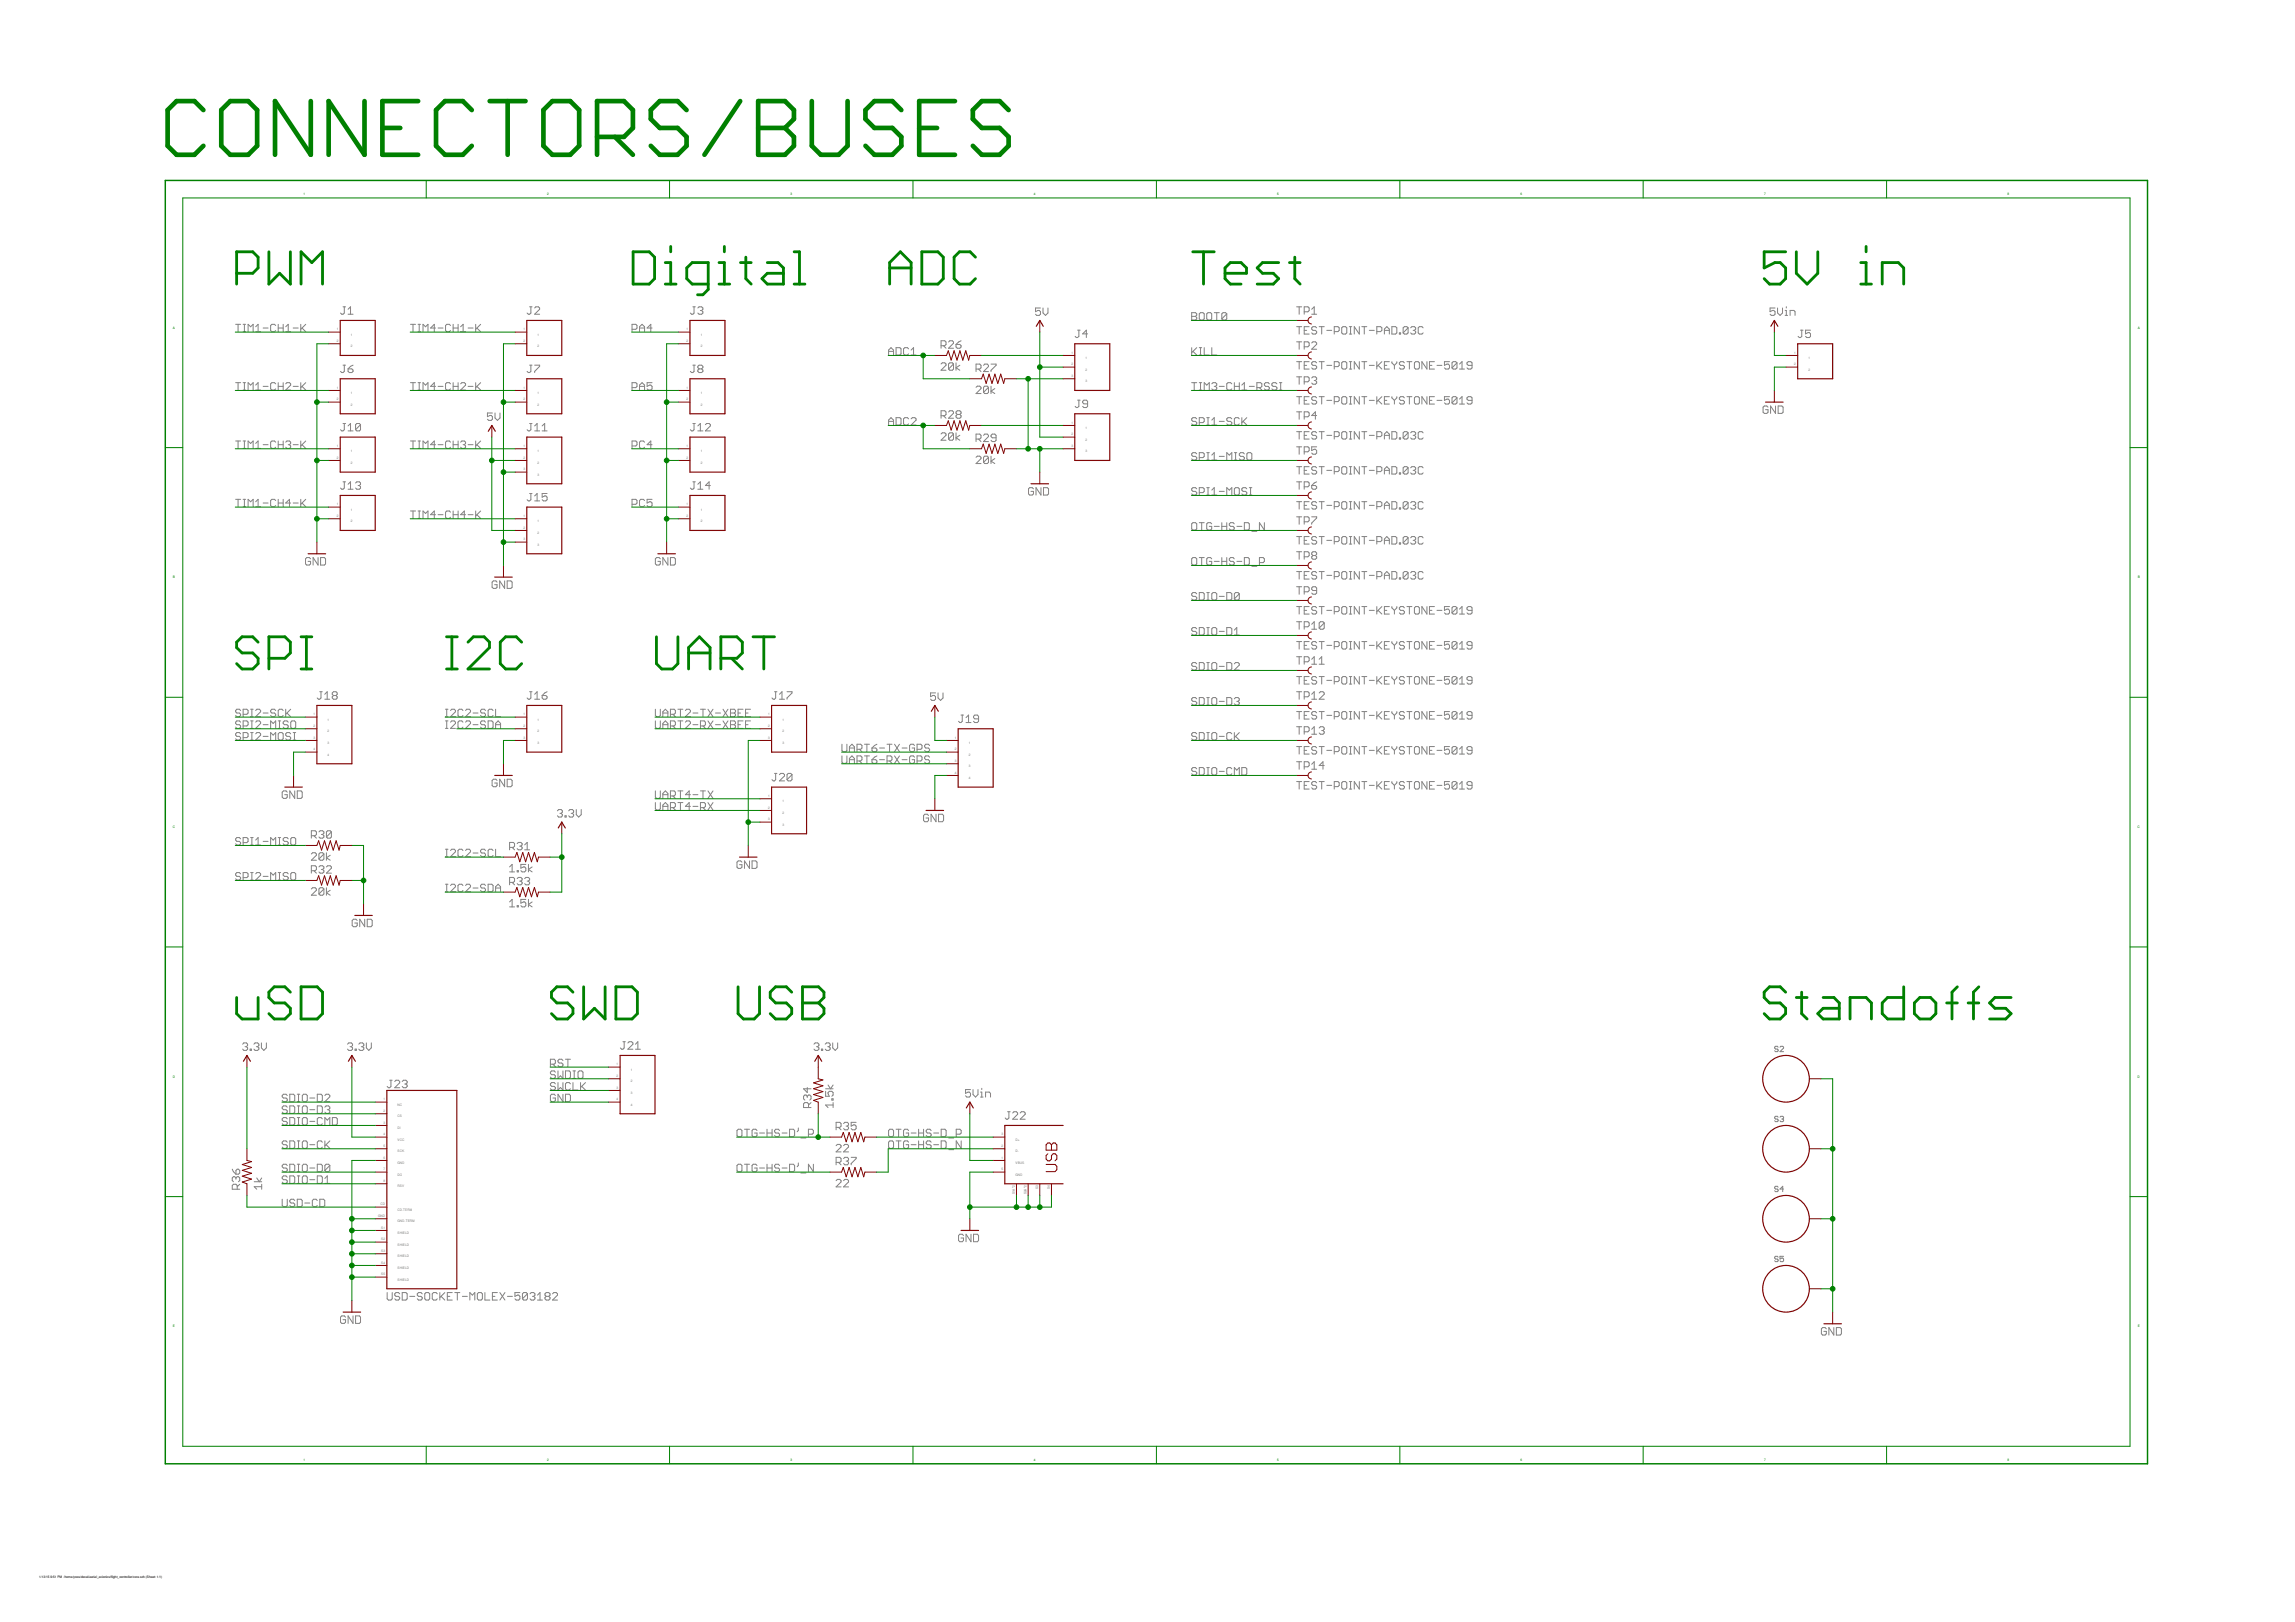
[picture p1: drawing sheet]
<svg xmlns="http://www.w3.org/2000/svg" width="500mm" height="353mm" viewBox="0 0 500 353" stroke-linecap="round" stroke-linejoin="round" font-family="sans-serif">
<defs><g id="words">
<g font-size=".7" fill="#008000">
<text x="66.1" y="42.5">1</text>
<text x="119.1" y="42.5">2</text>
<text x="172.2" y="42.5">3</text>
<text x="225.2" y="42.5">4</text>
<text x="278.2" y="42.5">5</text>
<text x="331.2" y="42.5">6</text>
<text x="384.2" y="42.5">7</text>
<text x="437.3" y="42.5">8</text>
<text x="37.7" y="71.6">A</text>
<text x="465.6" y="71.6">A</text>
<text x="37.7" y="125.9">B</text>
<text x="465.6" y="125.9">B</text>
<text x="37.7" y="180.3">C</text>
<text x="465.6" y="180.3">C</text>
<text x="37.7" y="234.6">D</text>
<text x="465.6" y="234.6">D</text>
<text x="37.7" y="289">E</text>
<text x="465.6" y="289">E</text>
<text x="66.1" y="318.1">1</text>
<text x="119.1" y="318.1">2</text>
<text x="172.2" y="318.1">3</text>
<text x="225.2" y="318.1">4</text>
<text x="278.2" y="318.1">5</text>
<text x="331.2" y="318.1">6</text>
<text x="384.2" y="318.1">7</text>
<text x="437.3" y="318.1">8</text>
</g>
<g font-size=".7" fill="#808080">
<text x="73.4" y="72">1</text>
<text x="114" y="72">1</text>
<text x="149.6" y="72">1</text>
<text x="73.4" y="74.5">2</text>
<text x="76.4" y="73.1">1</text>
<text x="76.4" y="75.6">2</text>
<text x="114" y="74.5">2</text>
<text x="117.1" y="75.6">2</text>
<text x="149.6" y="74.5">2</text>
<text x="152.6" y="73.1">1</text>
<text x="152.6" y="75.6">2</text>
<text x="233.4" y="79.6">2</text>
<text x="233.4" y="82.1">3</text>
<text x="236.4" y="80.7">2</text>
<text x="236.4" y="83.2">3</text>
<text x="390.8" y="79.6">2</text>
<text x="393.9" y="80.7">2</text>
<text x="73.4" y="84.7">1</text>
<text x="73.4" y="87.2">2</text>
<text x="76.4" y="85.8">1</text>
<text x="76.4" y="88.3">2</text>
<text x="114" y="87.2">2</text>
<text x="117.1" y="88.3">2</text>
<text x="149.6" y="87.2">2</text>
<text x="152.6" y="85.8">1</text>
<text x="152.6" y="88.3">2</text>
<text x="233.4" y="94.8">2</text>
<text x="236.4" y="95.9">2</text>
<text x="73.4" y="97.3">1</text>
<text x="73.4" y="99.9">2</text>
<text x="76.4" y="98.5">1</text>
<text x="76.4" y="101">2</text>
<text x="114" y="99.9">2</text>
<text x="117.1" y="101">2</text>
<text x="149.6" y="99.9">2</text>
<text x="152.6" y="98.5">1</text>
<text x="152.6" y="101">2</text>
<text x="233.4" y="97.3">3</text>
<text x="236.4" y="98.5">3</text>
<text x="114" y="102.4">3</text>
<text x="117.1" y="103.5">3</text>
<text x="73.4" y="110">1</text>
<text x="73.4" y="112.6">2</text>
<text x="76.4" y="111.2">1</text>
<text x="76.4" y="113.7">2</text>
<text x="149.6" y="110">1</text>
<text x="149.6" y="112.6">2</text>
<text x="152.6" y="111.2">1</text>
<text x="152.6" y="113.7">2</text>
<text x="114" y="115.1">2</text>
<text x="114" y="117.7">3</text>
<text x="117.1" y="116.2">2</text>
<text x="117.1" y="118.8">3</text>
<text x="68.3" y="155.8">1</text>
<text x="114" y="155.8">1</text>
<text x="167.3" y="155.8">1</text>
<text x="68.3" y="158.3">2</text>
<text x="68.3" y="160.8">3</text>
<text x="71.4" y="159.4">2</text>
<text x="71.4" y="162">3</text>
<text x="114" y="158.3">2</text>
<text x="114" y="160.8">3</text>
<text x="117.1" y="159.4">2</text>
<text x="117.1" y="162">3</text>
<text x="167.3" y="158.3">2</text>
<text x="167.3" y="160.8">3</text>
<text x="170.4" y="159.4">2</text>
<text x="170.4" y="162">3</text>
<text x="208" y="160.8">1</text>
<text x="211" y="162">1</text>
<text x="68.3" y="163.4">4</text>
<text x="71.4" y="164.5">4</text>
<text x="208" y="163.4">2</text>
<text x="208" y="165.9">3</text>
<text x="211" y="164.5">2</text>
<text x="211" y="167">3</text>
<text x="208" y="168.5">4</text>
<text x="211" y="169.6">4</text>
<text x="167.3" y="176.1">2</text>
<text x="167.3" y="178.6">3</text>
<text x="170.4" y="177.2">2</text>
<text x="170.4" y="179.7">3</text>
<text x="137.4" y="233.1">1</text>
<text x="134.3" y="234.5">2</text>
<text x="134.3" y="237">3</text>
<text x="134.3" y="239.6">4</text>
<text x="137.4" y="235.6">2</text>
<text x="137.4" y="238.2">3</text>
<text x="83.5" y="242.1">2</text>
<text x="83.5" y="244.7">3</text>
<text x="86.6" y="243.2">CS</text>
<text x="86.6" y="245.8">DI</text>
<text x="86.6" y="240.7">NC</text>
<text x="137.4" y="240.7">4</text>
<text x="83.5" y="247.2">4</text>
<text x="83.5" y="249.7">5</text>
<text x="86.6" y="248.3">VCC</text>
<text x="86.6" y="250.9">SCK</text>
<text x="218.1" y="247.2">3</text>
<text x="218.1" y="249.7">2</text>
<text x="221.2" y="248.3">D+</text>
<text x="221.2" y="250.9">D-</text>
<text x="83.5" y="252.3">6</text>
<text x="83.5" y="257.4">8</text>
<text x="83.5" y="254.8">7</text>
<text x="86.6" y="253.4">GND</text>
<text x="86.6" y="255.9">DO</text>
<text x="218.1" y="254.8">5</text>
<text x="221.2" y="253.4">VBUS</text>
<text x="221.2" y="255.9">GND</text>
<text x="82.9" y="262.4">CD</text>
<text x="86.6" y="258.5">RSV</text>
<text x="86.6" y="263.6">CD-TERM</text>
<text x="221" y="260" transform="rotate(-90 221 260)">S1A*2</text>
<text x="223.6" y="260" transform="rotate(-90 223.6 260)">S2A*2</text>
<text x="226.1" y="258.9" transform="rotate(-90 226.1 258.9)">S3</text>
<text x="228.7" y="258.9" transform="rotate(-90 228.7 258.9)">S4</text>
<text x="82.4" y="265">GND</text>
<text x="83.1" y="267.5">S1</text>
<text x="86.6" y="266.1">GND-TERM</text>
<text x="86.6" y="268.6">SHIELD</text>
<text x="83.1" y="270.1">S2</text>
<text x="83.1" y="272.6">S3</text>
<text x="83.1" y="275.1">S4</text>
<text x="86.6" y="271.2">SHIELD</text>
<text x="86.6" y="273.7">SHIELD</text>
<text x="83.1" y="277.7">S5</text>
<text x="86.6" y="276.3">SHIELD</text>
<text x="86.6" y="278.8">SHIELD</text>
</g>
<g font-size=".7">
<text x="8.5" y="343.6">1/13/15</text>
<text x="11" y="343.6">9:51 PM /home/yoos/devel/aerial_avionics/flight_controller/core.sch (Sheet: 1/1)</text>
</g>
</g></defs>
<g fill="none" stroke="#808080" stroke-width=".22">
<path d="M51.3 70.6h1.1M51.9 70.6v1.6M53 72.2h.5M53 70.6h.5M53.2 70.6v1.6M54 72.2v-1.6l.6 .5 .5-.5v1.6M55.7 72.2h1.1M55.7 71.1l.5-.5v1.6M57.3 71.4h1.1M60 70.9l-.2-.3h-.6l-.3 .3v1.1l.3 .2h.6l.2-.2M60.6 71.4h1.1M60.6 70.6v1.6"/>
<path d="M61.7 70.6v1.6M62.2 72.2h1.1M62.2 71.1l.6-.5v1.6M63.9 71.4h1.1M65.5 70.6v1.6M65.8 71.4l.8 .8M66.6 70.6l-1.1 1.1M74.7 66.8h.6M74.7 79.5h.6M75 66.8v1.4l-.3 .2h-.3l-.2-.2M75 79.5v1.4l-.3 .2h-.3l-.2-.2M75.8 68.4h1.1"/>
<path d="M75.8 67.3l.5-.5v1.6M76.9 79.5l-.6 .3-.5 .5M89.4 70.6h1.1M90 70.6v1.6M91.1 72.2h.5M91.1 70.6h.5M91.3 70.6v1.6M92.1 72.2v-1.6l.6 .5 .5-.5v1.6M94.9 71.4h-1.1l.8-.8v1.6M95.4 71.4h1.1M98.1 70.9l-.2-.3h-.6l-.3 .3v1.1l.3 .2h.6l.2-.2M98.7 71.4h1.1"/>
<path d="M98.7 70.6v1.6M99.8 70.6v1.6M100.3 72.2h1.1M100.3 71.1l.6-.5v1.6M102 71.4h1M103.6 70.6v1.6M103.9 71.4l.8 .8M104.7 70.6l-1.1 1.1M115.4 66.8h.5M115.4 79.5h.5M115.6 66.8v1.4l-.2 .2h-.3l-.3-.2M115.6 79.5v1.4l-.2 .2h-.3l-.3-.2"/>
<path d="M116.5 67.1l.2-.3h.6l.2 .3v.2l-1 1.1h1M116.5 79.5h1v.3l-1 1.1v.2M137.7 71.7h.8l.2-.3v-.5l-.2-.3h-.8v1.6M139.3 72.2v-1.1l.5-.5 .6 .5v1.1M139.3 71.4h1.1M142 71.4h-1.1l.9-.8v1.6M150.9 66.8h.5M150.9 79.5h.5M151.2 66.8v1.4l-.3 .2h-.3l-.2-.2M151.2 79.5v1.4l-.3 .2h-.3l-.2-.2M152 67.1l.3-.3h.5l.3 .3v.2l-.3 .3M152.5 67.6h.3"/>
<path d="M152.8 67.6l.3 .3v.3l-.3 .2h-.5l-.3-.2M193.5 77.3v-1.1l.6-.5 .5 .5v1.1M193.5 76.5h1.1M195.2 75.7h.8l.3 .2v1.1l-.3 .3h-.8zM197.9 75.9l-.3-.2h-.5l-.3 .2v1.1l.3 .3h.5l.3-.3M198.5 77.3h1M198.5 76.2l.5-.5v1.6M205 79.2l.3-.2h.5l.3 .2v.3l-1.1 1.1h1.1M205 75.3h.8l.3-.3v-.5l-.3-.3h-.8v1.6M205.5 75.3l.6 .5M206.6 74.5l.3-.3h.5l.3 .3v.2l-1.1 1.1h1.1M207.7 79.2v1.1l-.3 .3h-.5l-.3-.3"/>
<path d="M207.7 79.2l-.3-.2h-.5l-.3 .2v1.1M207.7 79.2l-1.1 1.1M208.2 75h.9l.2 .3v.2l-.2 .3h-.6l-.3-.3zM208.2 79v1.6M209.1 79.5l-.9 .6 .9 .5M209.3 74.2l-1.1 .8M214.2 79.5l.3-.2h.5l.3 .2v.3l-1.1 1.1h1.1M215.9 79.3h1.1v.2l-1.1 1.1v.3M226.6 67.1h-1v.8l.5-.3h.3l.2 .3v.5l-.2 .3h-.6l-.2-.3M227.2 67.1v1l.5 .6 .6-.6v-1M234.7 71.9h.6M235 71.9v1.3l-.3 .3h-.3l-.2-.3"/>
<path d="M236.9 72.7h-1.1l.8-.8v1.6M259.6 68.1h.8l.3 .2v.3l-.3 .3 .3 .3v.2l-.3 .3h-.8zM259.6 75.7v1.6M259.6 68.9h.8M259.8 76.5l.9 .8M260.7 75.7l-1.1 1.1M261.2 77.3h.5M261.2 75.7h.5M261.2 68.3l.3-.2h.5l.3 .2v1.1l-.3 .3h-.5l-.3-.3zM261.5 75.7v1.6M262.3 75.7v1.6h1.1M262.8 68.3l.3-.2h.6l.2 .2v1.1l-.2 .3h-.6l-.3-.3z"/>
<path d="M263.9 75.7v1.6h1.1M264.5 68.1h1.1M265 68.1v1.6M267.2 68.3v1.1l-.3 .3h-.5l-.3-.3M267.2 68.3l-.3-.2h-.5l-.3 .2v1.1M267.2 68.3l-1.1 1.1M282.4 71.1h1.1M282.4 78.7h1.1M282.4 66.8h1.1M282.4 74.4h1.1M283 66.8v1.6M283 71.1v1.6"/>
<path d="M283 74.4v1.6M283 78.7v1.6M284.1 67.9h.8l.3-.3v-.5l-.3-.3h-.8v1.6M284.1 75.5h.8l.3-.3v-.5l-.3-.3h-.8v1.6M284.1 71.9h.5M284.1 79.5h.5M285.2 71.1h-1.1v1.6h1.1M285.2 78.7h-1.1v1.6h1.1M285.7 74.7l.3-.3h.5l.3 .3v.3l-1.1 1h1.1M285.7 68.4h1.1M285.7 67.3l.6-.5v1.6M286.8 71.4l-.3-.3h-.5l-.3 .3v.2l.3 .3h.5l.3 .3v.3l-.3 .2h-.5l-.3-.2"/>
<path d="M286.8 79l-.3-.3h-.5l-.3 .3v.3l.3 .2h.5l.3 .3v.3l-.3 .2h-.5l-.3-.2M287.3 71.1h1.1M287.3 78.7h1.1M287.9 71.1v1.6M287.9 78.7v1.6M289 71.9h1.1M289 79.5h1.1M290.6 72.2h.8l.3-.3v-.5l-.3-.3h-.8v1.6M290.6 79.8h.8l.3-.3v-.5l-.3-.3h-.8v1.6M292.2 71.4l.3-.3h.6l.2 .3v1.1l-.2 .2h-.6l-.3-.2zM292.2 79l.3-.3h.6l.2 .3v1.1l-.2 .2h-.6l-.3-.2zM293.9 71.1h.5"/>
<path d="M293.9 72.7h.5M293.9 78.7h.5M294.2 71.1v1.6M294.2 78.7v1.6M296.1 71.1v1.6l-1.1-1.6v1.6M296.1 78.7v1.6l-1.1-1.6v1.6M296.6 71.1h1.1M296.6 78.7h1.1M297.2 71.1v1.6M297.2 78.7v1.6M298.3 71.9h1M298.3 79.5h1"/>
<path d="M299.9 72.2h.8l.3-.3v-.5l-.3-.3h-.8v1.6M299.9 78.7v1.6M300.2 79.5l.8 .8M301 78.7l-1.1 1.1M301.5 71.9h1.1M301.5 72.7v-1.1l.6-.5 .5 .5v1.1M301.5 79.5h.6M302.6 78.7h-1.1v1.6h1.1M303.2 71.1h.8l.2 .3v1.1l-.2 .2h-.8zM303.2 78.7v.3l.5 .5M303.7 79.5v.8M304.2 78.7v.3l-.5 .5"/>
<path d="M304.8 72.5h.3v.2h-.3zM305.9 79l-.3-.3h-.5l-.3 .3v.3l.3 .2h.5l.3 .3v.3l-.3 .2h-.5l-.3-.2M306.5 78.7h1M306.7 71.4l-.3-.3h-.5l-.3 .3v1.1M306.7 71.4v1.1l-.3 .2h-.5l-.3-.2M306.7 71.4l-1.1 1.1M307 78.7v1.6M307.3 71.4l.2-.3h.6l.3 .3v.2l-.3 .3M307.8 71.9h.3M308.1 71.9l.3 .3v.3l-.3 .2h-.6l-.2-.2M308.1 79l.3-.3h.5l.3 .3v1.1l-.3 .2h-.5l-.3-.2zM310 71.4l-.3-.3h-.5l-.3 .3v1.1l.3 .2h.5l.3-.2"/>
<path d="M310.8 78.7v1.6l-1.1-1.6v1.6M311.4 79.5h.5M312.4 78.7h-1v1.6h1M313 79.5h1.1M315.7 78.7h-1.1v.8l.6-.2h.2l.3 .2v.6l-.3 .2h-.5l-.3-.2M317.4 79v1.1l-.3 .2h-.6l-.2-.2M317.4 79l-.3-.3h-.6l-.2 .3v1.1M317.4 79l-1.1 1.1M317.9 79.3l.6-.6v1.6M320.6 79.5h-.8l-.3-.2v-.3l.3-.3h.6l.2 .3v1.1l-.2 .2h-.6l-.3-.2M386.6 67.1h-1v.8l.5-.3h.3l.2 .3v.5l-.2 .3h-.6l-.2-.3M387.2 67.1v1l.5 .6 .6-.6v-1"/>
<path d="M388.8 67.6h.3v1.1M388.8 68.7h.6M389.1 66.8v.3M389.9 68.7v-1.1h.8l.3 .3v.8M392.2 71.9h.5M392.5 71.9v1.3l-.3 .3h-.3l-.3-.3M394.4 71.9h-1.1v.8l.8-.3 .3 .3v.5l-.3 .3h-.5l-.3-.3M51.3 83.3h1.1M51.3 96h1.1M51.9 83.3v1.6M51.9 96v1.6M53 83.3h.5"/>
<path d="M53 84.9h.5M53 96h.5M53 97.6h.5M53.2 83.3v1.6M53.2 96v1.6M54 84.9v-1.6l.6 .5 .5-.5v1.6M54 97.6v-1.6l.6 .5 .5-.5v1.6M55.7 84.9h1.1M55.7 83.8l.5-.5v1.6M55.7 96.5l.5-.5v1.6M55.7 97.6h1.1M57.3 84.1h1.1"/>
<path d="M57.3 96.8h1.1M60 83.6l-.2-.3h-.6l-.3 .3v1.1l.3 .2h.6l.2-.2M60 96.3l-.2-.3h-.6l-.3 .3v1.1l.3 .2h.6l.2-.2M60.6 84.1h1.1M60.6 83.3v1.6M60.6 96v1.6M60.6 96.8h1.1M61.7 83.3v1.6M61.7 96v1.6M62.2 83.6l.3-.3h.6l.2 .3v.2l-1.1 1.1h1.1M62.2 96.3l.3-.3h.6l.2 .3v.2l-.2 .3M62.8 96.8h.3"/>
<path d="M63.1 96.8l.2 .3v.3l-.2 .2h-.6l-.3-.2M63.9 84.1h1.1M63.9 96.8h1.1M65.5 83.3v1.6M65.5 96v1.6M65.8 96.8l.8 .8M65.8 84.1l.8 .8M66.6 83.3l-1.1 1.1M66.6 96l-1.1 1.1M74.7 92.2h.6M75 92.2v1.4l-.3 .2h-.3l-.2-.2M75.8 80.3h.8l.3 .3v.3l-.3 .2h-.5l-.3-.2z"/>
<path d="M75.8 92.7l.5-.5v1.6M75.8 93.8h1.1M78.5 92.5l-.2-.3h-.6l-.3 .3v1.1M78.5 92.5v1.1l-.2 .2h-.6l-.3-.2M78.5 92.5l-1.1 1.1M89.4 83.3h1.1M89.4 96h1.1M90 83.3v1.6M90 96v1.6M91.1 83.3h.5M91.1 84.9h.5M91.1 96h.5"/>
<path d="M91.1 97.6h.5M91.3 83.3v1.6M91.3 96v1.6M92.1 84.9v-1.6l.6 .5 .5-.5v1.6M92.1 97.6v-1.6l.6 .5 .5-.5v1.6M94.9 84.1h-1.1l.8-.8v1.6M94.9 96.8h-1.1l.8-.8v1.6M95.4 84.1h1.1M95.4 96.8h1.1M98.1 83.6l-.2-.3h-.6l-.3 .3v1.1l.3 .2h.6l.2-.2M98.1 96.3l-.2-.3h-.6l-.3 .3v1.1l.3 .2h.6l.2-.2M98.7 84.1h1.1"/>
<path d="M98.7 96.8h1.1M98.7 83.3v1.6M98.7 96v1.6M99.8 83.3v1.6M99.8 96v1.6M100.3 83.6l.3-.3h.5l.3 .3v.2l-1.1 1.1h1.1M100.3 96.3l.3-.3h.5l.3 .3v.2l-.3 .3M100.9 96.8h.2M101.1 96.8l.3 .3v.3l-.3 .2h-.5l-.3-.2M102 84.1h1M102 96.8h1M103.6 83.3v1.6"/>
<path d="M103.6 96v1.6M103.9 84.1l.8 .8M103.9 96.8l.8 .8M104.7 83.3l-1.1 1.1M104.7 96l-1.1 1.1M107.3 89.9h-1.1v.8l.5-.3h.3l.3 .3v.6l-.3 .2h-.6l-.2-.2M107.8 89.9v1.1l.6 .5 .5-.5v-1.1M115.4 92.2h.5M115.6 92.2v1.4l-.2 .2h-.3l-.3-.2M116.5 93.8h1M116.5 92.7l.5-.5v1.6M118.1 93.8h1.1"/>
<path d="M118.1 92.7l.5-.5v1.6M137.7 84.4h.8l.2-.3v-.5l-.2-.3h-.8v1.6M137.7 97.1h.8l.2-.3v-.5l-.2-.3h-.8v1.6M139.3 84.9v-1.1l.5-.5 .6 .5v1.1M139.3 84.1h1.1M140.4 96.3l-.3-.3h-.5l-.3 .3v1.1l.3 .2h.5l.3-.2M142 96.8h-1.1l.9-.8v1.6M142 83.3h-1.1v.8l.6-.3h.3l.2 .3v.6l-.2 .2h-.6l-.3-.2M150.9 92.2h.5M151.2 92.2v1.4l-.3 .2h-.3l-.2-.2M152 93.8h1.1M152 92.7l.5-.5v1.6"/>
<path d="M152.3 80.3l-.3 .3v.3l.3 .2h.5l.3-.2v-.3l-.3-.3M152.3 80.3l-.3-.3v-.2l.3-.3h.5l.3 .3v.2l-.3 .3M152.3 80.3h.5M153.6 92.5l.3-.3h.6l.2 .3v.2l-1.1 1.1h1.1M193.5 91.7h1.1M193.5 92.5v-1l.6-.6 .5 .6v1M195.2 90.9h.8l.3 .3v1.1l-.3 .2h-.8zM197.9 91.2l-.3-.3h-.5l-.3 .3v1.1l.3 .2h.5l.3-.2M198.5 91.2l.2-.3h.6l.2 .3v.3l-1 1h1M205 90.5h.8l.3-.3v-.5l-.3-.3h-.8v1.7M205 94.5l.3-.3h.5l.3 .3v.3l-1.1 1h1.1M205.5 90.5l.6 .6"/>
<path d="M206.6 89.7l.3-.3h.5l.3 .3v.3l-1.1 1.1h1.1M207.7 94.5l-.3-.3h-.5l-.3 .3v1.1M207.7 94.5v1.1l-.3 .2h-.5l-.3-.2M207.7 94.5l-1.1 1.1M208.2 94.2v1.6M208.5 90.2l-.3-.2v-.3l.3-.3h.6l.2 .3v.3l-.2 .2M208.5 90.2l-.3 .3v.3l.3 .3h.6l.2-.3v-.3l-.2-.3M208.5 90.2h.6M209.1 94.8l-.9 .5 .9 .5M212.6 84.3l.3-.2h.5l.3 .2v.3l-1.1 1.1h1.1M212.6 80.3h.8l.3-.2v-.6l-.3-.2h-.8v1.6M212.6 95.6h.8l.3-.3v-.5l-.3-.3h-.8v1.6"/>
<path d="M212.6 99.6l.3-.3h.5l.3 .3v.2l-1.1 1.1h1.1M213.1 80.3l.6 .6M213.1 95.6l.6 .5M214.2 94.8l.3-.3h.5l.3 .3v.2l-1.1 1.1h1.1M215.3 84.3v1.1l-.3 .3h-.5l-.3-.3M215.3 84.3l-.3-.2h-.5l-.3 .2v1.1M215.3 99.6l-.3-.3h-.5l-.3 .3v1.1M215.3 99.6v1.1l-.3 .2h-.5l-.3-.2M215.3 84.3l-1.1 1.1M215.3 99.6l-1.1 1.1M215.9 84.1v1.6M215.9 99.3v1.6"/>
<path d="M216.7 84.6l-.8 .6 .8 .5M216.7 99.8l-.8 .6 .8 .5M217 95.3h-.9l-.2-.3v-.2l.2-.3h.6l.3 .3v1.1l-.3 .2h-.6l-.2-.2M234.7 87.1h.6M235 87.1v1.4l-.3 .2h-.3l-.2-.2M236.9 87.9h-.8l-.3-.2v-.3l.3-.3h.5l.3 .3v1.1l-.3 .2h-.5l-.3-.2M259.6 83.3h1.1M260.1 83.3v1.6M260.7 98.8l-.3-.2h-.6l-.2 .2v.3l.2 .3h.6l.3 .2v.3l-.3 .3h-.6l-.2-.3M260.7 91.2l-.3-.3h-.6l-.2 .3v.3l.2 .2h.6l.3 .3v.3l-.3 .2h-.6l-.2-.2M261.2 83.3h.5M261.2 84.9h.5"/>
<path d="M261.2 92h.8l.3-.3v-.5l-.3-.3h-.8v1.6M261.2 99.6h.8l.3-.2v-.6l-.3-.2h-.8v1.6M261.5 83.3v1.6M262.3 84.9v-1.6l.5 .5 .6-.5v1.6M262.8 90.9h.6M262.8 92.5h.6M262.8 98.6h.6M263.1 90.9v1.6M263.1 98.6v1.6M263.9 99.1l.6-.5v1.6M263.9 83.6l.3-.3h.6l.2 .3v.2l-.2 .3M263.9 92.5h1.1"/>
<path d="M263.9 91.5l.6-.6v1.6M264.5 84.1h.3M264.8 84.1l.2 .3v.3l-.2 .2h-.6l-.3-.2M265.6 84.1h1.1M265.6 91.7h1.1M265.6 99.4h1.1M268.3 83.6l-.3-.3h-.5l-.3 .3v1.1l.3 .2h.5l.3-.2M268.3 91.2l-.3-.3h-.5l-.3 .3v.3l.3 .2h.5l.3 .3v.3l-.3 .2h-.5l-.3-.2M268.9 84.1h1M268.9 83.3v1.6M268.9 98.6h.5M269.1 98.6v1.6"/>
<path d="M269.9 91.2l-.2-.3h-.6l-.2 .3v1.1l.2 .2h.6l.2-.2M269.9 83.3v1.6M270.5 84.9h1.1M270.5 90.9v1.6M270.5 83.8l.5-.5v1.6M270.8 91.7l.8 .8M271 98.8l-.2-.2h-.6l-.3 .2v.3l.3 .3h.6l.2 .2v.3l-.2 .3h-.6l-.3-.3M271.6 90.9l-1.1 1.1M271.8 98.6h.6l.3 .2v1.1l-.3 .3h-.6l-.2-.3v-1.1zM272.1 84.1h1.1M273.8 84.4h.8l.2-.3v-.5l-.2-.3h-.8v1.6M274.3 84.4l.5 .5"/>
<path d="M276.5 83.6l-.3-.3h-.5l-.3 .3v.2l.3 .3h.5l.3 .3v.3l-.3 .2h-.5l-.3-.2M278.1 83.6l-.2-.3h-.6l-.3 .3v.2l.3 .3h.6l.2 .3v.3l-.2 .2h-.6l-.3-.2M278.7 83.3h.5M278.7 84.9h.5M279 83.3v1.6M282.4 86.4h1.1M282.4 94h1.1M282.4 82h1.1M282.4 89.7h1.1M282.4 97.3h1.1M283 82v1.7M283 86.4v1.6"/>
<path d="M283 89.7v1.6M283 94v1.6M283 97.3v1.6M284.1 83.1h.8l.3-.3v-.5l-.3-.3h-.8v1.7M284.1 90.7h.8l.3-.2v-.6l-.3-.2h-.8v1.6M284.1 98.4h.8l.3-.3v-.6l-.3-.2h-.8v1.6M284.1 87.2h.5M284.1 94.8h.5M285.2 86.4h-1.1v1.6h1.1M285.2 94h-1.1v1.6h1.1M285.7 82.3l.3-.3h.5l.3 .3v.3l-.3 .2M286.3 82.8h.2"/>
<path d="M286.5 82.8l.3 .3v.3l-.3 .3h-.5l-.3-.3M286.8 86.6l-.3-.2h-.5l-.3 .2v.3l.3 .3h.5l.3 .2v.3l-.3 .3h-.5l-.3-.3M286.8 94.2l-.3-.2h-.5l-.3 .2v.3l.3 .3h.5l.3 .3v.2l-.3 .3h-.5l-.3-.3M286.8 97.3h-1.1v.8l.6-.3h.2l.3 .3v.5l-.3 .3h-.5l-.3-.3M286.8 90.5h-1.1l.8-.8v1.6M287.3 86.4h1.1M287.3 94h1.1M287.9 86.4v1.6M287.9 94v1.6M289 87.2h1.1M289 94.8h1.1M290.6 87.4h.8l.3-.2v-.6l-.3-.2h-.8v1.6"/>
<path d="M290.6 95.1h.8l.3-.3v-.6l-.3-.2h-.8v1.6M292.2 86.6l.3-.2h.6l.2 .2v1.1l-.2 .3h-.6l-.3-.3zM292.2 94.2l.3-.2h.6l.2 .2v1.1l-.2 .3h-.6l-.3-.3zM293.9 80.3h.5M293.9 86.4h.5M293.9 88h.5M293.9 94h.5M293.9 95.6h.5M294.2 86.4v1.6M294.2 94v1.6M296.1 86.4v1.6l-1.1-1.6v1.6M296.1 94v1.6l-1.1-1.6v1.6"/>
<path d="M296.6 86.4h1.1M296.6 94h1.1M297.2 86.4v1.6M297.2 94v1.6M298.3 87.2h1M298.3 94.8h1M299.9 86.4v1.6M299.9 95.1h.8l.3-.3v-.6l-.3-.2h-.8v1.6M300.2 87.2l.8 .8M301 86.4l-1.1 1M301.5 95.6v-1.1l.6-.5 .5 .5v1.1M301.5 87.2h.6"/>
<path d="M301.5 94.8h1.1M302.6 86.4h-1.1v1.6h1.1M303.2 86.4v.2l.5 .6M303.2 94h.8l.2 .2v1.1l-.2 .3h-.8zM303.7 87.2v.8M304.2 86.4v.2l-.5 .6M304.8 95.3h.3v.3h-.3zM305.9 86.6l-.3-.2h-.5l-.3 .2v.3l.3 .3h.5l.3 .2v.3l-.3 .3h-.5l-.3-.3M306.5 86.4h1M306.7 94.2l-.3-.2h-.5l-.3 .2v1.1M306.7 94.2v1.1l-.3 .3h-.5l-.3-.3M306.7 94.2l-1.1 1.1"/>
<path d="M307 86.4v1.6M307.3 94.2l.2-.2h.6l.3 .2v.3l-.3 .3M307.8 94.8h.3M308.1 94.8l.3 .3v.2l-.3 .3h-.6l-.2-.3M308.1 86.6l.3-.2h.5l.3 .2v1.1l-.3 .3h-.5l-.3-.3zM310 94.2l-.3-.2h-.5l-.3 .2v1.1l.3 .3h.5l.3-.3M310.8 86.4v1.6l-1.1-1.6v1.6M311.4 87.2h.5M312.4 86.4h-1v1.6h1M313 87.2h1.1M315.7 86.4h-1.1v.8l.6-.3h.2l.3 .3v.5l-.3 .3h-.5l-.3-.3M317.4 86.6l-.3-.2h-.6l-.2 .2v1.1"/>
<path d="M317.4 86.6v1.1l-.3 .3h-.6l-.2-.3M317.4 86.6l-1.1 1.1M317.9 80.3h1.1M317.9 86.9l.6-.5v1.6M317.9 88h1.1M320.6 87.2h-.8l-.3-.3v-.3l.3-.2h.6l.2 .2v1.1l-.2 .3h-.6l-.3-.3M385.1 88.6l-.3-.2h-.5l-.3 .2v1.1l.3 .3h.5l.3-.3v-.5h-.5M386.7 88.4v1.6l-1-1.6v1.6M387.3 88.4h.8l.3 .2v1.1l-.3 .3h-.8zM51.3 108.7h1.1M51.9 108.7v1.6M53 110.3h.5"/>
<path d="M53 108.7h.5M53.2 108.7v1.6M54 110.3v-1.6l.6 .5 .5-.5v1.6M55.7 110.3h1.1M55.7 109.2l.5-.5v1.6M57.3 109.5h1.1M60 109l-.2-.3h-.6l-.3 .3v1.1l.3 .2h.6l.2-.2M60.6 108.7v1.6M60.6 109.5h1.1M61.7 108.7v1.6M63.3 109.5h-1.1l.9-.8v1.6M63.9 109.5h1.1"/>
<path d="M65.5 108.7v1.6M65.8 109.5l.8 .8M66.6 108.7l-1.1 1.1M74.7 104.9h.6M75 104.9v1.4l-.3 .2h-.3l-.2-.2M75.8 105.4l.5-.5v1.6M75.8 106.5h1.1M77.4 105.2l.3-.3h.6l.2 .3v.2l-.2 .3M78 105.7h.3M78.3 105.7l.2 .3v.3l-.2 .2h-.6l-.3-.2M89.4 111.3h1.1M90 111.3v1.6"/>
<path d="M91.1 111.3h.5M91.1 112.9h.5M91.3 111.3v1.6M92.1 112.9v-1.6l.6 .5 .5-.5v1.6M94.9 112.1h-1.1l.8-.8v1.6M95.4 112.1h1.1M98.1 111.5l-.2-.2h-.6l-.3 .2v1.1l.3 .3h.6l.2-.3M98.7 111.3v1.6M98.7 112.1h1.1M99.8 111.3v1.6M101.4 112.1h-1.1l.8-.8v1.6M102 112.1h1"/>
<path d="M103.6 111.3v1.6M103.9 112.1l.8 .8M104.7 111.3l-1.1 1M115.4 107.4h.5M115.6 107.4v1.4l-.2 .3h-.3l-.3-.3M116.5 108l.5-.6v1.7M116.5 109.1h1M119.2 107.4h-1.1v.8l.5-.2h.3l.3 .2v.6l-.3 .3h-.5l-.3-.3M137.7 109.8h.8l.2-.3v-.5l-.2-.3h-.8v1.6M140.4 109l-.3-.3h-.5l-.3 .3v1.1l.3 .2h.5l.3-.2M142 108.7h-1.1v.8l.6-.3h.3l.2 .3v.6l-.2 .2h-.6l-.3-.2M150.9 104.9h.5"/>
<path d="M151.2 104.9v1.4l-.3 .2h-.3l-.2-.2M152 106.5h1.1M152 105.4l.5-.5v1.6M154.7 105.7h-1.1l.9-.8v1.6M225.1 106.4l-.3-.2h-.5l-.3 .2v1.1l.3 .3h.5l.3-.3v-.5h-.5M226.7 106.2v1.6l-1-1.6v1.6M227.3 106.2h.8l.3 .2v1.1l-.3 .3h-.8zM259.6 114l.2-.2h.6l.3 .2v1.1l-.3 .3h-.6l-.2-.3zM260.7 106.4l-.3-.2h-.6l-.2 .2v.3l.2 .3h.6l.3 .3v.2l-.3 .3h-.6l-.2-.3M261.2 107.3h.8l.3-.3v-.6l-.3-.2h-.8v1.6M261.2 113.8h1.1M261.7 113.8v1.6"/>
<path d="M262.8 106.2h.6M262.8 107.8h.6M262.8 100.2h.6M263.1 106.2v1.6M263.9 114l-.2-.2h-.6l-.3 .2v1.1l.3 .3h.6l.2-.3v-.5h-.5M263.9 107.8h1.1M263.9 106.7l.6-.5v1.6M263.9 100.2h1.1M264.5 114.6h1.1M265.6 107h1.1M266.1 113.8v1.6M266.1 114.6h1.1"/>
<path d="M267.2 100.2v-1.6l.6 .5 .5-.5v1.6M267.2 107.8v-1.6l.6 .5 .5-.5v1.6M267.2 113.8v1.6M268.8 114l-.2-.2h-.6l-.2 .2v.3l.2 .3h.6l.2 .3v.2l-.2 .3h-.6l-.2-.3M268.9 106.4l.2-.2h.6l.2 .2v1.1l-.2 .3h-.6l-.2-.3zM268.9 100.2h.5M269.4 114.6h1.1M271 113.8h.8l.3 .2v1.1l-.3 .3h-.8zM271.6 106.4l-.3-.2h-.5l-.3 .2v.3l.3 .3h.5l.3 .3v.2l-.3 .3h-.5l-.3-.3M272.1 106.2h.6M272.1 107.8h.6M272.4 106.2v1.6"/>
<path d="M272.7 115.7h1M275.4 113.8v1.6l-1.1-1.6v1.6M282.4 116.8h1.1M282.4 101.6h1.1M282.4 109.2h1.1M282.4 112.5h1.1M282.4 104.9h1.1M283 101.6v1.6M283 104.9v1.6M283 109.2v1.6M283 112.5v1.6M283 116.8v1.6"/>
<path d="M284.1 106h.8l.3-.3v-.5l-.3-.3h-.8v1.6M284.1 113.6h.8l.3-.3v-.5l-.3-.3h-.8v1.6M284.1 117.6h.5M284.1 102.4h.5M284.1 110h.5M285.2 101.6h-1.1v1.6h1.1M285.2 109.2h-1.1v1.6h1.1M285.2 116.8h-1.1v1.6h1.1M285.7 105.7h.8l.3 .3v.3l-.3 .2h-.5l-.3-.2zM285.7 112.5h1.1v.3l-1.1 1.1v.2M286.8 101.9l-.3-.3h-.5l-.3 .3v.2l.3 .3h.5l.3 .3v.3l-.3 .2h-.5l-.3-.2M286.8 109.5l-.3-.3h-.5l-.3 .3v.2l.3 .3h.5l.3 .3v.3l-.3 .2h-.5l-.3-.2"/>
<path d="M286.8 117.1l-.3-.3h-.5l-.3 .3v.3l.3 .2h.5l.3 .3v.3l-.3 .2h-.5l-.3-.2M286.8 104.9l-.5 .3-.6 .5M287.3 116.8h1.1M287.3 101.6h1.1M287.3 109.2h1.1M287.9 101.6v1.6M287.9 109.2v1.6M287.9 116.8v1.6M289 117.6h1.1M289 102.4h1.1M289 110h1.1M290.6 102.7h.8l.3-.3v-.5l-.3-.3h-.8v1.6"/>
<path d="M290.6 110.3h.8l.3-.3v-.5l-.3-.3h-.8v1.6M290.6 117.9h.8l.3-.3v-.5l-.3-.3h-.8v1.6M292.2 101.9l.3-.3h.6l.2 .3v1.1l-.2 .2h-.6l-.3-.2zM292.2 109.5l.3-.3h.6l.2 .3v1.1l-.2 .2h-.6l-.3-.2zM292.5 116.8h.6l.2 .3v1.1l-.2 .2h-.6l-.3-.2v-1.1zM293.9 116.8h.5M293.9 118.4h.5M293.9 101.6h.5M293.9 103.2h.5M293.9 109.2h.5M293.9 110.8h.5M294.2 101.6v1.6"/>
<path d="M294.2 109.2v1.6M294.2 116.8v1.6M296.1 101.6v1.6l-1.1-1.6v1.6M296.1 109.2v1.6l-1.1-1.6v1.6M296.1 116.8v1.6l-1.1-1.6v1.6M296.6 116.8h1.1M296.6 101.6h1.1M296.6 109.2h1.1M297.2 101.6v1.6M297.2 109.2v1.6M297.2 116.8v1.6M298.3 117.6h1"/>
<path d="M298.3 102.4h1M298.3 110h1M299.9 102.7h.8l.3-.3v-.5l-.3-.3h-.8v1.6M299.9 110.3h.8l.3-.3v-.5l-.3-.3h-.8v1.6M299.9 117.9h.8l.3-.3v-.5l-.3-.3h-.8v1.6M301.5 103.2v-1.1l.6-.5 .5 .5v1.1M301.5 110.8v-1.1l.6-.5 .5 .5v1.1M301.5 118.4v-1l.6-.6 .5 .6v1M301.5 117.6h1.1M301.5 102.4h1.1M301.5 110h1.1M303.2 101.6h.8l.2 .3v1.1l-.2 .2h-.8z"/>
<path d="M303.2 109.2h.8l.2 .3v1.1l-.2 .2h-.8zM303.2 116.8h.8l.2 .3v1.1l-.2 .2h-.8zM304.8 103h.3v.2h-.3zM304.8 110.6h.3v.2h-.3zM304.8 118.2h.3v.2h-.3zM306.7 101.9l-.3-.3h-.5l-.3 .3v1.1M306.7 109.5l-.3-.3h-.5l-.3 .3v1.1M306.7 117.1l-.3-.3h-.5l-.3 .3v1.1M306.7 101.9v1.1l-.3 .2h-.5l-.3-.2M306.7 109.5v1.1l-.3 .2h-.5l-.3-.2M306.7 117.1v1.1l-.3 .2h-.5l-.3-.2M306.7 117.1l-1.1 1.1"/>
<path d="M306.7 101.9l-1.1 1.1M306.7 109.5l-1.1 1.1M307.3 101.9l.2-.3h.6l.3 .3v.2l-.3 .3M307.3 109.5l.2-.3h.6l.3 .3v.2l-.3 .3M307.3 117.1l.2-.3h.6l.3 .3v.3l-.3 .2M307.8 117.6h.3M307.8 102.4h.3M307.8 110h.3M308.1 102.4l.3 .3v.3l-.3 .2h-.6l-.2-.2M308.1 110l.3 .3v.3l-.3 .2h-.6l-.2-.2M308.1 117.6l.3 .3v.3l-.3 .2h-.6l-.2-.2M310 101.9l-.3-.3h-.5l-.3 .3v1.1l.3 .2h.5l.3-.2"/>
<path d="M310 109.5l-.3-.3h-.5l-.3 .3v1.1l.3 .2h.5l.3-.2M310 117.1l-.3-.3h-.5l-.3 .3v1.1l.3 .2h.5l.3-.2M67.6 121.7l-.2-.3h-.6l-.3 .3v1.1l.3 .2h.6l.2-.2v-.6h-.5M69.3 121.4v1.6l-1.1-1.6v1.6M69.8 121.4h.9l.2 .3v1.1l-.2 .2h-.9zM108.3 126.7l-.3-.2h-.5l-.3 .2v1.1l.3 .3h.5l.3-.3v-.5h-.6M109.9 126.5v1.6l-1.1-1.6v1.6M110.5 126.5h.8l.2 .2v1.1l-.2 .3h-.8zM143.8 121.7l-.2-.3h-.6l-.3 .3v1.1l.3 .2h.6l.2-.2v-.6h-.5M145.5 121.4v1.6l-1.1-1.6v1.6M146 121.4h.8l.3 .3v1.1l-.3 .2h-.8zM259.8 121.4h.6l.3 .3v1.1l-.3 .2h-.6l-.2-.2v-1.1z"/>
<path d="M260.7 129.3l-.3-.3h-.6l-.2 .3v.3l.2 .2h.6l.3 .3v.3l-.3 .2h-.6l-.2-.2M260.7 136.9l-.3-.3h-.6l-.2 .3v.3l.2 .3h.6l.3 .2v.3l-.3 .3h-.6l-.2-.3M261.2 121.4h1.1M261.2 129h.8l.3 .3v1.1l-.3 .2h-.8zM261.2 136.6h.8l.3 .3v1.1l-.3 .3h-.8zM261.7 121.4v1.6M262.8 129h.6M262.8 130.6h.6M262.8 136.6h.6M262.8 138.3h.6M263.1 129v1.6M263.1 136.6v1.7"/>
<path d="M263.9 121.7l-.2-.3h-.6l-.3 .3v1.1l.3 .2h.6l.2-.2v-.6h-.5M264.2 129h.6l.2 .3v1.1l-.2 .2h-.6l-.3-.2v-1.1zM264.2 136.6h.6l.2 .3v1.1l-.2 .3h-.6l-.3-.3v-1.1zM264.5 122.2h1.1M265.6 129.8h1.1M265.6 137.5h1.1M266.1 122.2h1.1M266.1 121.4v1.6M267.2 121.4v1.6M267.2 129h.8l.3 .3v1.1l-.3 .2h-.8zM267.2 136.6h.8l.3 .3v1.1l-.3 .3h-.8zM268.8 121.7l-.2-.3h-.6l-.2 .3v.2l.2 .3h.6l.2 .3v.3l-.2 .2h-.6l-.2-.2"/>
<path d="M268.9 138.3h1M268.9 137.2l.5-.6v1.7M269.4 122.2h1.1M269.9 129.3l-.2-.3h-.6l-.2 .3v1.1M269.9 129.3v1.1l-.2 .2h-.6l-.2-.2M269.9 129.3l-1 1.1M271 121.4h.8l.3 .3v1.1l-.3 .2h-.8zM272.7 123.3h1M274.3 122.5h.8l.3-.3v-.5l-.3-.3h-.8v1.6M282.4 124.4h1.1M282.4 132.1h1.1M282.4 139.7h1.1"/>
<path d="M282.4 120.1h1.1M282.4 127.7h1.1M282.4 135.4h1.1M283 120.1v1.7M283 124.4v1.7M283 127.7v1.7M283 132.1v1.6M283 135.4v1.6M283 139.7v1.6M284.1 121.2h.8l.3-.3v-.5l-.3-.3h-.8v1.7M284.1 128.8h.8l.3-.2v-.6l-.3-.3h-.8v1.7M284.1 136.5h.8l.3-.3v-.6l-.3-.2h-.8v1.6"/>
<path d="M284.1 125.3h.5M284.1 132.9h.5M285.2 124.4h-1.1v1.7h1.1M285.2 132.1h-1.1v1.6h1.1M285.2 139.7h-1.1v1.6h1.1M285.7 135.9l.6-.5v1.6M285.7 137h1.1M286 120.9l-.3-.2v-.3l.3-.3h.5l.3 .3v.3l-.3 .2M286 120.9l-.3 .3v.3l.3 .3h.5l.3-.3v-.3l-.3-.3M286 120.9h.5M286.8 124.7l-.3-.3h-.5l-.3 .3v.3l.3 .3h.5l.3 .2v.3l-.3 .3h-.5l-.3-.3M286.8 128.6h-.8l-.3-.3v-.3l.3-.3h.5l.3 .3v1.1l-.3 .3h-.5l-.3-.3"/>
<path d="M286.8 132.3l-.3-.2h-.5l-.3 .2v.3l.3 .3h.5l.3 .3v.2l-.3 .3h-.5l-.3-.3M286.8 140l-.3-.3h-.5l-.3 .3v.2l.3 .3h.5l.3 .3v.2l-.3 .3h-.5l-.3-.3M287.3 124.4h1.1M287.3 132.1h1.1M287.3 139.7h1.1M287.9 124.4v1.7M287.9 132.1v1.6M287.9 139.7v1.6M288.4 135.6l-.2-.2h-.6l-.3 .2v1.1M288.4 135.6v1.1l-.2 .3h-.6l-.3-.3M288.4 135.6l-1.1 1.1M289 125.3h1.1"/>
<path d="M289 132.9h1.1M290.6 125.5h.8l.3-.2v-.6l-.3-.3h-.8v1.7M290.6 133.2h.8l.3-.3v-.6l-.3-.2h-.8v1.6M292.5 124.4h.6l.2 .3v1.1l-.2 .3h-.6l-.3-.3v-1.1zM292.5 132.1h.6l.2 .2v1.1l-.2 .3h-.6l-.3-.3v-1.1zM292.5 139.7h.6l.2 .3v1l-.2 .3h-.6l-.3-.3v-1zM293.9 124.4h.5M293.9 126.1h.5M293.9 132.1h.5M293.9 133.7h.5M293.9 139.7h.5M294.2 124.4v1.7"/>
<path d="M294.2 132.1v1.6M294.2 139.7v1.6M296.1 124.4v1.7l-1.1-1.7v1.7M296.1 132.1v1.6l-1.1-1.6v1.6M296.1 139.7v1.6l-1.1-1.6v1.6M296.6 124.4h1.1M296.6 132.1h1.1M296.6 139.7h1.1M297.2 124.4v1.7M297.2 132.1v1.6M297.2 139.7v1.6M298.3 125.3h1"/>
<path d="M298.3 132.9h1M299.9 125.5h.8l.3-.2v-.6l-.3-.3h-.8v1.7M299.9 132.1v1.6M299.9 139.7v1.6M300.2 132.9l.8 .8M301 132.1l-1.1 1.1M301 139.7l-1.1 1.1M301.5 126.1v-1.1l.6-.6 .5 .6v1.1M301.5 125.3h1.1M301.5 132.9h.6M302.6 132.1h-1.1v1.6h1.1M302.6 139.7h-1.1v1.6h1.1"/>
<path d="M303.2 124.4h.8l.2 .3v1.1l-.2 .3h-.8zM303.2 132.1v.2l.5 .6M303.2 139.7v.3l.5 .5M303.7 132.9v.8M304.2 132.1v.2l-.5 .6M304.2 139.7v.3l-.5 .5M304.8 125.8h.3v.3h-.3zM305.9 132.3l-.3-.2h-.5l-.3 .2v.3l.3 .3h.5l.3 .3v.2l-.3 .3h-.5l-.3-.3M305.9 140l-.3-.3h-.5l-.3 .3v.2l.3 .3h.5l.3 .3v.2l-.3 .3h-.5l-.3-.3M306.5 132.1h1M306.5 139.7h1M306.7 124.7l-.3-.3h-.5l-.3 .3v1.1"/>
<path d="M306.7 124.7v1.1l-.3 .3h-.5l-.3-.3M306.7 124.7l-1.1 1.1M307 132.1v1.6M307 139.7v1.6M307.3 124.7l.2-.3h.6l.3 .3v.3l-.3 .3M307.8 125.3h.3M308.1 125.3l.3 .2v.3l-.3 .3h-.6l-.2-.3M308.4 132.1h.5l.3 .2v1.1l-.3 .3h-.5l-.3-.3v-1.1zM308.4 139.7h.5l.3 .3v1l-.3 .3h-.5l-.3-.3v-1zM310 124.7l-.3-.3h-.5l-.3 .3v1.1l.3 .3h.5l.3-.3M310.8 132.1v1.6l-1.1-1.6v1.6M310.8 139.7v1.6l-1.1-1.6v1.6"/>
<path d="M311.4 132.9h.5M312.4 132.1h-1v1.6h1M312.4 139.7h-1v1.6h1M313 132.9h1.1M315.7 132.1h-1.1v.8l.6-.3h.2l.3 .3v.5l-.3 .3h-.5l-.3-.3M315.7 139.7h-1.1v.8l.6-.3h.2l.3 .3v.5l-.3 .3h-.5l-.3-.3M317.4 132.3l-.3-.2h-.6l-.2 .2v1.1M317.4 140l-.3-.3h-.6l-.2 .3v1M317.4 132.3v1.1l-.3 .3h-.6l-.2-.3M317.4 140v1l-.3 .3h-.6l-.2-.3M317.4 132.3l-1.1 1.1M317.4 140l-1.1 1"/>
<path d="M317.9 132.6l.6-.5v1.6M317.9 133.7h1.1M320.6 132.9h-.8l-.3-.3v-.3l.3-.2h.6l.2 .2v1.1l-.2 .3h-.6l-.3-.3M52.4 154.7l-.3-.3h-.5l-.3 .3v.3l.3 .2h.5l.3 .3v.3l-.3 .2h-.5l-.3-.2M52.4 157.2l-.3-.2h-.5l-.3 .2v.3l.3 .3h.5l.3 .3v.2l-.3 .3h-.5l-.3-.3M52.4 159.8l-.3-.3h-.5l-.3 .3v.2l.3 .3h.5l.3 .3v.2l-.3 .3h-.5l-.3-.3M53 155.5h.8l.2-.3v-.5l-.2-.3h-.8v1.6M53 158.1h.8l.2-.3v-.6l-.2-.2h-.8v1.6M54.6 154.4h.5M54.6 156h.5M54.6 157h.5M54.6 158.6h.5"/>
<path d="M54.6 159.5h.5M54.9 154.4v1.6M54.9 157v1.6M54.9 159.5v1.6M55.7 154.7l.3-.3h.5l.3 .3v.3l-1.1 1h1.1M55.7 157.2l.3-.2h.5l.3 .2v.3l-1.1 1.1h1.1M55.7 159.8l.3-.3h.5l.3 .3v.2l-1.1 1.1h1.1M57.3 155.2h1.1M57.3 157.8h1.1M58.9 158.6v-1.6l.6 .5 .5-.5v1.6M60 154.7l-.2-.3h-.6l-.3 .3v.3l.3 .2h.6l.2 .3v.3l-.2 .2h-.6l-.3-.2M60.6 157h.5"/>
<path d="M60.6 158.6h.5M60.9 159.5h.5l.3 .3v1l-.3 .3h-.5l-.3-.3v-1zM60.9 157v1.6M61.7 154.7l-.3-.3h-.5l-.3 .3v1.1l.3 .2h.5l.3-.2M62.2 154.4v1.6M62.5 155.2l.8 .8M62.8 157.2l-.3-.2h-.5l-.3 .2v.3l.3 .3h.5l.3 .3v.2l-.3 .3h-.5l-.3-.3M63.3 159.8l-.2-.3h-.6l-.3 .3v.2l.3 .3h.6l.2 .3v.2l-.2 .3h-.6l-.3-.3M63.3 154.4l-1.1 1.1M63.6 157h.5l.3 .2v1.1l-.3 .3h-.5l-.3-.3v-1.1zM63.9 159.5h.5M64.1 159.5v1.6"/>
<path d="M69.6 150.6h.6M69.9 150.6v1.4l-.3 .2h-.2l-.3-.2M70.7 152.2h1.1M70.7 151.2l.6-.6v1.6M72.6 151.4l-.2-.2v-.3l.2-.3h.6l.2 .3v.3l-.2 .2M72.6 151.4l-.2 .3v.3l.2 .2h.6l.2-.2v-.3l-.2-.3M72.6 151.4h.6M97 154.4h.6M97 156h.6M97 157h.6M97 158.6h.6M97.3 154.4v1.6"/>
<path d="M97.3 157v1.6M98.1 157.2l.3-.2h.5l.3 .2v.3l-1.1 1.1h1.1M98.1 154.7l.3-.3h.5l.3 .3v.3l-1.1 1h1.1M100.8 154.7l-.2-.3h-.6l-.2 .3v1.1l.2 .2h.6l.2-.2M100.8 157.2l-.2-.2h-.6l-.2 .2v1.1l.2 .3h.6l.2-.3M101.4 154.7l.3-.3h.5l.3 .3v.3l-1.1 1h1.1M101.4 157.2l.3-.2h.5l.3 .2v.3l-1.1 1.1h1.1M103 155.2h1.1M103 157.8h1.1M105.7 154.7l-.2-.3h-.6l-.2 .3v.3l.2 .2h.6l.2 .3v.3l-.2 .2h-.6l-.2-.2M105.7 157.2l-.2-.2h-.6l-.2 .2v.3l.2 .3h.6l.2 .3v.2l-.2 .3h-.6l-.2-.3M106.3 157h.8l.3 .2v1.1l-.3 .3h-.8z"/>
<path d="M107.4 154.7l-.3-.3h-.5l-.3 .3v1.1l.3 .2h.5l.3-.2M107.9 154.4v1.6h1.1M107.9 157.8h1.1M107.9 158.6v-1.1l.6-.5 .5 .5v1.1M115.4 150.6h.5M115.6 150.6v1.4l-.2 .2h-.3l-.3-.2M116.5 152.2h1M116.5 151.2l.5-.6v1.6M118.1 151.4h.8l.3 .3v.3l-.3 .2h-.5l-.3-.2zM119.2 150.6l-1.1 .8M142.7 154.4v1.4l.3 .2h.6l.2-.2v-1.4M142.7 157v1.3l.3 .3h.6l.2-.3v-1.3"/>
<path d="M144.4 156v-1l.5-.6 .6 .6v1M144.4 158.6v-1.1l.5-.5 .6 .5v1.1M144.4 155.2h1.1M144.4 157.8h1.1M146 155.5h.8l.3-.3v-.5l-.3-.3h-.8v1.6M146 158.1h.8l.3-.3v-.6l-.3-.2h-.8v1.6M146.6 155.5l.5 .5M146.6 158.1l.5 .5M147.7 154.4h1M147.7 157h1M148.2 154.4v1.6M148.2 157v1.6"/>
<path d="M149.3 154.7l.3-.3h.5l.3 .3v.3l-1.1 1h1.1M149.3 157.2l.3-.2h.5l.3 .2v.3l-1.1 1.1h1.1M150.9 155.2h1.1M150.9 157.8h1.1M152.6 158.1h.8l.2-.3v-.6l-.2-.2h-.8v1.6M152.6 154.4h1M153.1 154.4v1.6M153.1 158.1l.5 .5M154.2 154.4l1.1 1.6M154.2 157l1.1 1.6M155.3 154.4l-1.1 1.6M155.3 157l-1.1 1.6"/>
<path d="M155.9 155.2h1M155.9 157.8h1M157.5 154.4l1.1 1.6M157.5 157l1.1 1.6M158.6 154.4l-1.1 1.6M158.6 157l-1.1 1.6M159.1 154.4h.8l.3 .3v.3l-.3 .2 .3 .3v.3l-.3 .2h-.8zM159.1 155.2h.8M159.1 157h.8l.3 .2v.3l-.3 .3 .3 .3v.2l-.3 .3h-.8zM159.1 157.8h.8M160.8 155.2h.5M160.8 157.8h.5"/>
<path d="M161.8 154.4h-1v1.6h1M161.8 157h-1v1.6h1M162.4 155.2h.5M162.4 157.8h.5M163.5 154.4h-1.1v1.6h1.1M163.5 157h-1.1v1.6h1.1M168.7 150.6h.5M169 150.6v1.4l-.3 .2h-.3l-.3-.2M169.8 152.2h1.1M169.8 151.2l.5-.6v1.6M171.4 150.6h1.1v.3l-1.1 1.1v.2M203.8 150.9h-1.1v.8l.5-.3h.3l.3 .3v.5l-.3 .3h-.5l-.3-.3"/>
<path d="M204.3 150.9v1.1l.6 .5 .5-.5v-1.1M209.3 155.7h.6M209.6 155.7v1.3l-.3 .3h-.2l-.3-.3M210.4 157.3h1.1M210.4 156.2l.6-.5v1.6M213.1 156.5h-.8l-.3-.3v-.2l.3-.3h.6l.2 .3v1l-.2 .3h-.6l-.3-.3M260.7 144.5l-.3-.2h-.6l-.2 .2v.3l.2 .3h.6l.3 .3v.2l-.3 .3h-.6l-.2-.3M260.7 152.1l-.3-.2h-.6l-.2 .2v.3l.2 .3h.6l.3 .3v.2l-.3 .3h-.6l-.2-.3M260.7 159.8l-.3-.3h-.6l-.2 .3v.2l.2 .3h.6l.3 .3v.2l-.3 .3h-.6l-.2-.3M261.2 144.3h.8l.3 .2v1.1l-.3 .3h-.8zM261.2 151.9h.8l.3 .2v1.1l-.3 .3h-.8zM261.2 159.5h.8l.3 .3v1l-.3 .3h-.8z"/>
<path d="M262.8 159.5h.6M262.8 144.3h.6M262.8 145.9h.6M262.8 151.9h.6M262.8 153.5h.6M263.1 144.3v1.6M263.1 151.9v1.6M263.1 159.5v1.6M263.9 152.1l.3-.2h.6l.2 .2v1.1l-.2 .3h-.6l-.3-.3zM264.2 144.3h.6l.2 .2v1.1l-.2 .3h-.6l-.3-.3v-1.1zM264.2 159.5h.6l.2 .3v1l-.2 .3h-.6l-.3-.3v-1zM265.6 145.1h1.1"/>
<path d="M265.6 152.7h1.1M267.2 144.3h.8l.3 .2v1.1l-.3 .3h-.8zM267.2 151.9h.8l.3 .2v1.1l-.3 .3h-.8zM268.3 159.8l-.3-.3h-.5l-.3 .3v1l.3 .3h.5l.3-.3M268.9 159.5v1.6M268.9 144.5l.2-.2h.6l.2 .2v.3l-1 1.1h1M268.9 152.1l.2-.2h.6l.2 .2v.3l-.2 .3M269.4 152.7h.3M269.7 152.7l.2 .3v.2l-.2 .3h-.6l-.2-.3M269.9 159.5l-1 1.1M282.4 147.3h1.1M282.4 154.9h1.1"/>
<path d="M282.4 143h1.1M282.4 150.6h1.1M282.4 158.2h1.1M283 143v1.6M283 147.3v1.6M283 150.6v1.6M283 154.9v1.6M283 158.2v1.7M284.1 144.1h.8l.3-.3v-.5l-.3-.3h-.8v1.6M284.1 151.7h.8l.3-.3v-.5l-.3-.3h-.8v1.6M284.1 159.3h.8l.3-.3v-.5l-.3-.3h-.8v1.7M284.1 140.5h.5"/>
<path d="M284.1 148.1h.5M284.1 155.7h.5M285.2 147.3h-1.1v1.6h1.1M285.2 154.9h-1.1v1.6h1.1M285.7 143.5l.6-.5v1.6M285.7 151.2l.6-.6v1.6M285.7 158.8l.6-.6v1.7M285.7 144.6h1.1M285.7 152.2h1.1M285.7 159.9h1.1M286.8 147.6l-.3-.3h-.5l-.3 .3v.2l.3 .3h.5l.3 .3v.3l-.3 .2h-.5l-.3-.2M286.8 155.2l-.3-.3h-.5l-.3 .3v.3l.3 .2h.5l.3 .3v.3l-.3 .2h-.5l-.3-.2"/>
<path d="M287.3 143.5l.6-.5v1.6M287.3 147.3h1.1M287.3 154.9h1.1M287.3 150.9l.3-.3h.6l.2 .3v.3l-1.1 1h1.1M287.3 158.5l.3-.3h.6l.2 .3v.3l-.2 .2M287.3 144.6h1.1M287.9 147.3v1.6M287.9 154.9v1.6M287.9 159h.3M288.2 159l.2 .3v.3l-.2 .3h-.6l-.3-.3M289 140.5h1.1M289 148.1h1.1"/>
<path d="M289 155.7h1.1M290.6 140.8h.8l.3-.3v-.5l-.3-.3h-.8v1.6M290.6 148.4h.8l.3-.3v-.5l-.3-.3h-.8v1.6M290.6 156h.8l.3-.3v-.5l-.3-.3h-.8v1.6M292.5 147.3h.6l.2 .3v1.1l-.2 .2h-.6l-.3-.2v-1.1zM292.5 154.9h.6l.2 .3v1.1l-.2 .2h-.6l-.3-.2v-1.1zM293.9 141.3h.5M293.9 147.3h.5M293.9 148.9h.5M293.9 154.9h.5M293.9 156.5h.5M294.2 147.3v1.6"/>
<path d="M294.2 154.9v1.6M296.1 147.3v1.6l-1.1-1.6v1.6M296.1 154.9v1.6l-1.1-1.6v1.6M296.6 147.3h1.1M296.6 154.9h1.1M297.2 147.3v1.6M297.2 154.9v1.6M298.3 140.5h1M298.3 148.1h1M298.3 155.7h1M299.9 147.3v1.6M299.9 154.9v1.6"/>
<path d="M300.2 140.5l.8 .8M300.2 148.1l.8 .8M300.2 155.7l.8 .8M301 147.3l-1.1 1.1M301 154.9l-1.1 1.1M301.5 140.5h.6M301.5 148.1h.6M301.5 155.7h.6M302.6 147.3h-1.1v1.6h1.1M302.6 154.9h-1.1v1.6h1.1M303.2 147.3v.3l.5 .5M303.2 154.9v.3l.5 .5"/>
<path d="M303.7 140.5v.8M303.7 148.1v.8M303.7 155.7v.8M304.2 147.3v.3l-.5 .5M304.2 154.9v.3l-.5 .5M305.9 147.6l-.3-.3h-.5l-.3 .3v.2l.3 .3h.5l.3 .3v.3l-.3 .2h-.5l-.3-.2M305.9 155.2l-.3-.3h-.5l-.3 .3v.3l.3 .2h.5l.3 .3v.3l-.3 .2h-.5l-.3-.2M306.5 147.3h1M306.5 154.9h1M307 147.3v1.6M307 154.9v1.6M308.4 147.3h.5l.3 .3v1.1l-.3 .2h-.5l-.3-.2v-1.1z"/>
<path d="M308.4 154.9h.5l.3 .3v1.1l-.3 .2h-.5l-.3-.2v-1.1zM310.8 147.3v1.6l-1.1-1.6v1.6M310.8 154.9v1.6l-1.1-1.6v1.6M311.4 140.5h.5M311.4 148.1h.5M311.4 155.7h.5M312.4 147.3h-1v1.6h1M312.4 154.9h-1v1.6h1M313 140.5h1.1M313 148.1h1.1M313 155.7h1.1M315.7 147.3h-1.1v.8l.6-.3h.2l.3 .3v.6l-.3 .2h-.5l-.3-.2"/>
<path d="M315.7 154.9h-1.1v.8l.6-.2h.2l.3 .2v.6l-.3 .2h-.5l-.3-.2M317.4 147.6l-.3-.3h-.6l-.2 .3v1.1M317.4 155.2l-.3-.3h-.6l-.2 .3v1.1M317.4 147.6v1.1l-.3 .2h-.6l-.2-.2M317.4 155.2v1.1l-.3 .2h-.6l-.2-.2M317.4 147.6l-1.1 1.1M317.4 155.2l-1.1 1.1M317.9 140.2l.6-.5v1.6M317.9 147.8l.6-.5v1.6M317.9 155.5l.6-.6v1.6M317.9 141.3h1.1M317.9 148.9h1.1"/>
<path d="M317.9 156.5h1.1M320.6 140.5h-.8l-.3-.3v-.2l.3-.3h.6l.2 .3v1l-.2 .3h-.6l-.3-.3M320.6 148.1h-.8l-.3-.3v-.2l.3-.3h.6l.2 .3v1.1l-.2 .2h-.6l-.3-.2M320.6 155.7h-.8l-.3-.2v-.3l.3-.3h.6l.2 .3v1.1l-.2 .2h-.6l-.3-.2M53 160.6h.8l.2-.3v-.5l-.2-.3h-.8v1.6M54.6 161.1h.5M57.3 160.3h1.1M58.9 161.1v-1.6l.6 .5 .5-.5v1.6M62.6 172.5l-.3-.3h-.6l-.2 .3v1l.2 .3h.6l.3-.3v-.5h-.6M63.9 161.1h.5M64.2 172.2v1.6l-1.1-1.6v1.6M64.7 172.2h.9l.2 .3v1l-.2 .3h-.9z"/>
<path d="M108.3 169.9l-.3-.2h-.5l-.3 .2v1.1l.3 .3h.5l.3-.3v-.5h-.6M109.9 169.7v1.6l-1.1-1.6v1.6M110.5 169.7h.8l.2 .2v1.1l-.2 .3h-.8zM121.4 176.5l.3-.2h.5l.3 .2v.3l-.3 .3M122 177.1h.2M122.2 177.1l.3 .3v.2l-.3 .3h-.5l-.3-.3M123.1 177.6h.2v.3h-.2zM123.9 176.5l.2-.2h.6l.2 .2v.3l-.2 .3M124.4 177.1h.3M124.7 177.1l.2 .3v.2l-.2 .3h-.6l-.2-.3M125.5 176.3v1.1l.5 .5 .6-.5v-1.1M142.7 172.2v1.3l.3 .3h.6l.2-.3v-1.3"/>
<path d="M142.7 174.7v1.4l.3 .3h.6l.2-.3v-1.4M144.4 173h1.1M144.4 173.8v-1.1l.5-.5 .6 .5v1.1M144.4 176.4v-1.1l.5-.6 .6 .6v1.1M144.4 175.6h1.1M146 173.3h.8l.3-.3v-.5l-.3-.3h-.8v1.6M146 175.8h.8l.3-.2v-.6l-.3-.3h-.8v1.7M146.6 173.3l.5 .5M146.6 175.8l.5 .6M147.7 172.2h1M147.7 174.7h1M148.2 172.2v1.6"/>
<path d="M148.2 174.7v1.7M150.4 173h-1.1l.8-.8v1.6M150.4 175.6h-1.1l.8-.9v1.7M150.9 173h1.1M150.9 175.6h1.1M152.6 172.2h1M152.6 175.8h.8l.2-.2v-.6l-.2-.3h-.8v1.7M153.1 172.2v1.6M153.1 175.8l.5 .6M154.2 172.2l1.1 1.6M154.2 174.7l1.1 1.7M155.3 172.2l-1.1 1.6"/>
<path d="M155.3 174.7l-1.1 1.7M168.7 168.4h.5M169 168.4v1.3l-.3 .3h-.3l-.3-.3M169.8 168.7l.3-.3h.5l.3 .3v.2l-1.1 1.1h1.1M172.5 168.7v1l-.3 .3h-.5l-.3-.3M172.5 168.7l-.3-.3h-.5l-.3 .3v1M172.5 168.7l-1.1 1M183.4 164.6v1.3l.3 .3h.5l.3-.3v-1.3M183.4 162v1.4l.3 .3h.5l.3-.3v-1.4M185 163.7v-1.1l.6-.6 .5 .6v1.1M185 166.2v-1.1l.6-.5 .5 .5v1.1M185 162.9h1.1"/>
<path d="M185 165.4h1.1M186.7 163.1h.8l.2-.2v-.6l-.2-.3h-.8v1.7M186.7 165.7h.8l.2-.3v-.6l-.2-.2h-.8v1.6M187.2 163.1l.5 .6M187.2 165.7l.5 .5M188.3 162h1.1M188.3 164.6h1.1M188.8 162v1.7M188.8 164.6v1.6M189.9 165.4h.9l.2 .3v.2l-.2 .3h-.6l-.3-.3zM189.9 162.9h.9l.2 .2v.3l-.2 .3h-.6l-.3-.3zM191 162l-1.1 .9"/>
<path d="M191 164.6l-1.1 .8M191.6 162.9h1.1M191.6 165.4h1.1M193.2 162h1.1M193.2 165.7h.8l.3-.3v-.6l-.3-.2h-.8v1.6M193.8 162v1.7M193.8 165.7l.5 .5M194.8 162l1.1 1.7M194.8 164.6l1.1 1.6M195.9 162l-1.1 1.7M195.9 164.6l-1.1 1.6M196.5 162.9h1.1"/>
<path d="M196.5 165.4h1.1M199.2 162.3l-.3-.3h-.5l-.3 .3v1.1l.3 .3h.5l.3-.3v-.5h-.5M199.2 164.8l-.3-.2h-.5l-.3 .2v1.1l.3 .3h.5l.3-.3v-.5h-.5M199.7 163.1h.9l.2-.2v-.6l-.2-.3h-.9v1.7M199.7 165.7h.9l.2-.3v-.6l-.2-.2h-.9v1.6M202.2 177.5l-.2-.2h-.6l-.2 .2v1.1l.2 .3h.6l.2-.3v-.5h-.5M202.5 162.3l-.3-.3h-.5l-.3 .3v.3l.3 .3h.5l.3 .2v.3l-.3 .3h-.5l-.3-.3M202.5 164.8l-.3-.2h-.5l-.3 .2v.3l.3 .3h.5l.3 .3v.2l-.3 .3h-.5l-.3-.3M203.9 177.3v1.6l-1.1-1.6v1.6M204.4 177.3h.9l.2 .2v1.1l-.2 .3h-.9zM260.7 167.4l-.3-.3h-.6l-.2 .3v.3l.2 .2h.6l.3 .3v.3l-.3 .2h-.6l-.2-.2M261.2 167.1h.8l.3 .3v1.1l-.3 .2h-.8z"/>
<path d="M262.8 161.1h.6M262.8 167.1h.6M262.8 168.7h.6M263.1 167.1v1.6M264.2 167.1h.6l.2 .3v1.1l-.2 .2h-.6l-.3-.2v-1.1zM265.6 160.3h1.1M265.6 167.9h1.1M268.3 167.4l-.3-.3h-.5l-.3 .3v1.1l.3 .2h.5l.3-.2M268.9 168.7v-1.6l.5 .6 .5-.6v1.6M269.1 160.3l.8 .8M270.5 167.1h.8l.3 .3v1.1l-.3 .2h-.8zM282.4 162.5h1.1"/>
<path d="M282.4 170.2h1.1M282.4 165.8h1.1M283 162.5v1.7M283 165.8v1.7M283 170.2v1.6M284.1 166.9h.8l.3-.2v-.6l-.3-.3h-.8v1.7M284.1 163.4h.5M284.1 171h.5M285.2 162.5h-1.1v1.7h1.1M285.2 170.2h-1.1v1.6h1.1M285.7 166.4l.6-.6v1.7M285.7 167.5h1.1"/>
<path d="M286.8 162.8l-.3-.3h-.5l-.3 .3v.3l.3 .3h.5l.3 .2v.3l-.3 .3h-.5l-.3-.3M286.8 170.4l-.3-.2h-.5l-.3 .2v.3l.3 .3h.5l.3 .3v.2l-.3 .3h-.5l-.3-.3M287.3 162.5h1.1M287.3 170.2h1.1M287.9 162.5v1.7M287.9 170.2v1.6M288.4 166.7h-1.1l.9-.9v1.7M289 163.4h1.1M289 171h1.1M290.6 171.3h.8l.3-.3v-.6l-.3-.2h-.8v1.6M290.6 163.6h.8l.3-.2v-.6l-.3-.3h-.8v1.7M292.5 162.5h.6l.2 .3v1.1l-.2 .3h-.6l-.3-.3v-1.1z"/>
<path d="M292.5 170.2h.6l.2 .2v1.1l-.2 .3h-.6l-.3-.3v-1.1zM293.9 162.5h.5M293.9 164.2h.5M293.9 170.2h.5M293.9 171.8h.5M294.2 162.5v1.7M294.2 170.2v1.6M296.1 162.5v1.7l-1.1-1.7v1.7M296.1 170.2v1.6l-1.1-1.6v1.6M296.6 162.5h1.1M296.6 170.2h1.1M297.2 162.5v1.7"/>
<path d="M297.2 170.2v1.6M298.3 163.4h1M298.3 171h1M299.9 162.5v1.7M299.9 170.2v1.6M300.2 163.4l.8 .8M300.2 171l.8 .8M301 162.5l-1.1 1.1M301 170.2l-1.1 1.1M301.5 163.4h.6M301.5 171h.6M302.6 162.5h-1.1v1.7h1.1"/>
<path d="M302.6 170.2h-1.1v1.6h1.1M303.2 162.5v.3l.5 .6M303.2 170.2v.2l.5 .6M303.7 163.4v.8M303.7 171v.8M304.2 162.5v.3l-.5 .6M304.2 170.2v.2l-.5 .6M305.9 162.8l-.3-.3h-.5l-.3 .3v.3l.3 .3h.5l.3 .2v.3l-.3 .3h-.5l-.3-.3M305.9 170.4l-.3-.2h-.5l-.3 .2v.3l.3 .3h.5l.3 .3v.2l-.3 .3h-.5l-.3-.3M306.5 162.5h1M306.5 170.2h1M307 162.5v1.7"/>
<path d="M307 170.2v1.6M308.4 162.5h.5l.3 .3v1.1l-.3 .3h-.5l-.3-.3v-1.1zM308.4 170.2h.5l.3 .2v1.1l-.3 .3h-.5l-.3-.3v-1.1zM310.8 162.5v1.7l-1.1-1.7v1.7M310.8 170.2v1.6l-1.1-1.6v1.6M311.4 163.4h.5M311.4 171h.5M312.4 162.5h-1v1.7h1M312.4 170.2h-1v1.6h1M313 163.4h1.1M313 171h1.1M315.7 162.5h-1.1v.9l.6-.3h.2l.3 .3v.5l-.3 .3h-.5l-.3-.3"/>
<path d="M315.7 170.2h-1.1v.8l.6-.3h.2l.3 .3v.5l-.3 .3h-.5l-.3-.3M317.4 162.8l-.3-.3h-.6l-.2 .3v1.1M317.4 170.4l-.3-.2h-.6l-.2 .2v1.1M317.4 162.8v1.1l-.3 .3h-.6l-.2-.3M317.4 170.4v1.1l-.3 .3h-.6l-.2-.3M317.4 162.8l-1.1 1.1M317.4 170.4l-1.1 1.1M317.9 163.1l.6-.6v1.7M317.9 170.7l.6-.5v1.6M317.9 164.2h1.1M317.9 171.8h1.1M320.6 163.4h-.8l-.3-.3v-.3l.3-.3h.6l.2 .3v1.1l-.2 .3h-.6l-.3-.3"/>
<path d="M320.6 171h-.8l-.3-.3v-.3l.3-.2h.6l.2 .2v1.1l-.2 .3h-.6l-.3-.3M52.4 182.6l-.3-.2h-.5l-.3 .2v.3l.3 .3h.5l.3 .3v.2l-.3 .3h-.5l-.3-.3M52.4 190.2l-.3-.2h-.5l-.3 .2v.3l.3 .3h.5l.3 .3v.2l-.3 .3h-.5l-.3-.3M53 183.5h.8l.2-.3v-.6l-.2-.2h-.8v1.6M53 191.1h.8l.2-.3v-.6l-.2-.2h-.8v1.6M54.6 182.4h.5M54.6 184h.5M54.6 190h.5M54.6 191.6h.5M54.9 182.4v1.6M54.9 190v1.6M55.7 190.2l.3-.2h.5l.3 .2v.3l-1.1 1.1h1.1"/>
<path d="M55.7 184h1.1M55.7 182.9l.5-.5v1.6M57.3 183.2h1.1M57.3 190.8h1.1M58.9 184v-1.6l.6 .5 .5-.5v1.6M58.9 191.6v-1.6l.6 .5 .5-.5v1.6M60.6 182.4h.5M60.6 184h.5M60.6 190h.5M60.6 191.6h.5M60.9 182.4v1.6M60.9 190v1.6"/>
<path d="M62.8 190.2l-.3-.2h-.5l-.3 .2v.3l.3 .3h.5l.3 .3v.2l-.3 .3h-.5l-.3-.3M62.8 182.6l-.3-.2h-.5l-.3 .2v.3l.3 .3h.5l.3 .3v.2l-.3 .3h-.5l-.3-.3M63.6 182.4h.5l.3 .2v1.1l-.3 .3h-.5l-.3-.3v-1.1zM63.6 190h.5l.3 .2v1.1l-.3 .3h-.5l-.3-.3v-1.1zM67.8 189.6h.8l.3-.3v-.6l-.3-.2h-.8v1.6M67.8 185.9l.3-.2h.5l.3 .2v.3l-1.1 1.1h1.1M67.8 181.9h.8l.3-.2v-.6l-.3-.2h-.8v1.6M67.8 193.5l.3-.2h.5l.3 .2v.3l-1.1 1.1h1.1M68.4 181.9l.5 .6M68.4 189.6l.5 .5M69.5 181.1l.2-.2h.6l.2 .2v.3l-.2 .3M69.5 188.7l.2-.2h.6l.2 .2v.3l-.2 .3"/>
<path d="M70 181.7h.3M70 189.3h.3M70.3 181.7l.2 .2v.3l-.2 .3h-.6l-.2-.3M70.3 189.3l.2 .3v.2l-.2 .3h-.6l-.2-.3M70.5 185.9v1.1l-.2 .3h-.6l-.2-.3M70.5 185.9l-.2-.2h-.6l-.2 .2v1.1M70.5 193.5l-.2-.2h-.6l-.2 .2v1.1M70.5 193.5v1.1l-.2 .3h-.6l-.2-.3M70.5 185.9l-1 1.1M70.5 193.5l-1 1.1M71.1 185.7v1.6M71.1 193.3v1.6"/>
<path d="M71.1 188.7l.3-.2h.5l.3 .2v.3l-1.1 1.1h1.1M71.9 186.2l-.8 .6 .8 .5M71.9 193.8l-.8 .6 .8 .5M72.2 181.1l-.3-.2h-.5l-.3 .2v1.1M72.2 181.1v1.1l-.3 .3h-.5l-.3-.3M72.2 181.1l-1.1 1.1M97 186.5h.6M97 184.9h.6M97 194.1h.6M97 192.5h.6M97.3 184.9v1.6M97.3 192.5v1.6"/>
<path d="M98.1 185.2l.3-.3h.5l.3 .3v.2l-1.1 1.1h1.1M98.1 192.8l.3-.3h.5l.3 .3v.3l-1.1 1h1.1M100.8 185.2l-.2-.3h-.6l-.2 .3v1l.2 .3h.6l.2-.3M100.8 192.8l-.2-.3h-.6l-.2 .3v1.1l.2 .2h.6l.2-.2M101.4 185.2l.3-.3h.5l.3 .3v.2l-1.1 1.1h1.1M101.4 192.8l.3-.3h.5l.3 .3v.3l-1.1 1h1.1M103 185.7h1.1M103 193.3h1.1M105.7 185.2l-.2-.3h-.6l-.2 .3v.2l.2 .3h.6l.2 .3v.2l-.2 .3h-.6l-.2-.3M105.7 192.8l-.2-.3h-.6l-.2 .3v.3l.2 .2h.6l.2 .3v.3l-.2 .2h-.6l-.2-.2M106.3 192.5h.8l.3 .3v1.1l-.3 .2h-.8zM107.4 185.2l-.3-.3h-.5l-.3 .3v1l.3 .3h.5l.3-.3"/>
<path d="M107.9 184.9v1.6h1.1M107.9 194.1v-1l.6-.6 .5 .6v1M107.9 193.3h1.1M111 188.7l.5-.5v1.6M111 196.4l.5-.6v1.6M111 189.8h1.1M111 197.4h1.1M111 184.5h.8l.3-.3v-.5l-.3-.3h-.8v1.6M111 192.1h.8l.3-.3v-.5l-.3-.3h-.8v1.6M111.5 184.5l.6 .5M111.5 192.1l.6 .5M112.6 189.5h.3v.3h-.3z"/>
<path d="M112.6 197.2h.3v.2h-.3zM112.6 183.7l.3-.3h.6l.2 .3v.2l-.2 .3M112.6 191.3l.3-.3h.6l.2 .3v.3l-.2 .2M113.2 184.2h.3M113.2 191.8h.3M113.5 191.8l.2 .3v.3l-.2 .2h-.6l-.3-.2M113.5 184.2l.2 .3v.3l-.2 .2h-.6l-.3-.2M114.3 185h1.1M114.3 183.9l.5-.5v1.6M114.3 191.3l.3-.3h.5l.3 .3v.3l-.3 .2M114.5 188.2h-1v.8l.5-.3h.3l.2 .3v.5l-.2 .3h-.6l-.2-.3M114.5 195.8h-1v.8l.5-.2h.3l.2 .2v.6l-.2 .2h-.6l-.2-.2"/>
<path d="M114.8 191.8h.3M115.1 191.8l.3 .3v.3l-.3 .2h-.5l-.3-.2M115.1 188.2v1.6M115.1 195.8v1.6M115.9 188.7l-.8 .6 .8 .5M115.9 196.4l-.8 .5 .8 .5M161.6 187.7l-.3-.3h-.5l-.3 .3v1.1l.3 .3h.5l.3-.3v-.5h-.5M163.3 187.4v1.7l-1.1-1.7v1.7M163.8 187.4h.8l.3 .3v1.1l-.3 .3h-.8zM77.8 200.4l-.3-.3h-.5l-.3 .3v1.1l.3 .3h.5l.3-.3v-.5h-.5M79.4 200.1v1.7l-1-1.7v1.7M80 200.1h.8l.3 .3v1.1l-.3 .3h-.8z"/>
<path d="M52.9 227.3l.2-.2h.6l.2 .2v.3l-.2 .3M53.4 227.9h.3M53.7 227.9l.2 .2v.3l-.2 .3h-.6l-.2-.3M54.5 228.4h.3v.3h-.3zM55.3 227.3l.3-.2h.5l.3 .2v.3l-.3 .3M55.8 227.9h.3M56.1 227.9l.3 .2v.3l-.3 .3h-.5l-.3-.3M56.9 227.1v1l.6 .6 .5-.6v-1M62.6 238.5l-.3-.3h-.6l-.2 .3v.3l.2 .3h.6l.3 .2v.3l-.3 .3h-.6l-.2-.3M63.1 238.2h.8l.3 .3v1.1l-.3 .3h-.8zM64.7 238.2h.6M64.7 239.9h.6"/>
<path d="M65 238.2v1.7M65.8 238.5l.3-.3h.6l.2 .3v1.1l-.2 .3h-.6l-.3-.3zM67.5 239.1h1.1M69.1 238.2h.8l.3 .3v1.1l-.3 .3h-.8zM70.8 238.5l.2-.3h.6l.2 .3v.3l-1 1.1h1M75.7 227.3l.3-.2h.5l.3 .2v.3l-.3 .3M76.2 227.9h.3M76.5 227.9l.3 .2v.3l-.3 .3h-.5l-.3-.3M77.3 228.4h.3v.3h-.3zM78.1 227.3l.3-.2h.6l.2 .2v.3l-.2 .3M78.7 227.9h.3M79 227.9l.2 .2v.3l-.2 .3h-.6l-.3-.3"/>
<path d="M79.8 227.1v1l.5 .6 .6-.6v-1M84.9 235.2h.5M85.2 235.2v1.3l-.3 .3h-.3l-.3-.3M86 235.5l.3-.3h.5l.3 .3v.2l-1.1 1.1h1.1M87.6 235.5l.3-.3h.5l.3 .3v.2l-.3 .3M88.2 236h.2M88.4 236l.3 .3v.2l-.3 .3h-.5l-.3-.3M119.9 231.7h.8l.3-.3v-.5l-.3-.3h-.8v1.6M120.4 231.7l.6 .5M121 238.5l-.3-.3h-.5l-.3 .3v1.1l.3 .3h.5l.3-.3v-.5h-.6M121 233.4l-.3-.2h-.5l-.3 .2v.3l.3 .3h.5l.3 .2v.3l-.3 .3h-.5l-.3-.3M121 236l-.3-.3h-.5l-.3 .3v.2l.3 .3h.5l.3 .3v.2l-.3 .3h-.5l-.3-.3"/>
<path d="M121.5 233.2v1.6l.6-.6 .5 .6v-1.6M121.5 235.7v1.6l.6-.5 .5 .5v-1.6M122.6 230.9l-.3-.3h-.5l-.3 .3v.3l.3 .2h.5l.3 .3v.3l-.3 .2h-.5l-.3-.2M122.6 238.2v1.7l-1.1-1.7v1.7M123.2 238.2h.8l.2 .3v1.1l-.2 .3h-.8zM123.2 233.2h.8l.2 .2v1.1l-.2 .3h-.8zM123.2 230.6h1M123.7 230.6v1.6M124.2 236l-.2-.3h-.6l-.2 .3v1l.2 .3h.6l.2-.3M124.8 233.2h.5M124.8 234.8h.5M124.8 235.7v1.6h1.1"/>
<path d="M125.1 233.2v1.6M126.2 233.2h.5l.3 .2v1.1l-.3 .3h-.5l-.3-.3v-1.1zM126.4 235.7v1.6M126.7 236.5l.8 .8M127.5 235.7l-1.1 1.1M135.7 226.8h.5M136 226.8v1.4l-.3 .2h-.3l-.3-.2M136.8 227.1l.2-.3h.6l.3 .3v.3l-1.1 1h1.1M138.4 228.4h1.1M138.4 227.4l.5-.6v1.6M175.8 236.8v1l-.8-.8h1.7M175.8 238.7l-.2-.3h-.3l-.3 .3v.5l.3 .3"/>
<path d="M175.8 238.7l.3-.3h.3l.3 .3v.5l-.3 .3M175.8 238.7v.3M177.3 227.3l.3-.2h.5l.3 .2v.3l-.3 .3M177.8 227.9h.3M178.1 227.9l.3 .2v.3l-.3 .3h-.5l-.3-.3M178.9 228.4h.3v.3h-.3zM179.7 227.3l.3-.2h.6l.2 .2v.3l-.2 .3M179.8 237.6v1.1h.8l-.2-.8 .2-.3h.6l.3 .3v.5l-.3 .3M179.8 237h1.7M180.3 227.9h.3M180.4 236.2l.5 .8 .6-.8M180.6 227.9l.2 .2v.3l-.2 .3h-.6l-.3-.3"/>
<path d="M181.2 239.2h.3v.3h-.3zM181.4 227.1v1l.5 .6 .6-.6v-1M211.4 237.2h-1.1v.8l.8-.2 .3 .2v.6l-.3 .2h-.5l-.3-.2M211.9 237.2v1.1l.6 .5 .5-.5v-1.1M213.6 237.8h.2v1M213.6 238.8h.5M213.8 236.9v.3M214.7 238.8v-1h.8l.3 .2v.8M387.3 228l-.2-.2h-.4l-.2 .2 .2 .4h.4l.2 .2-.2 .4h-.4l-.2-.2M387.7 228l.2-.2h.4l.2 .2v.2l-.8 .8h.8M50.6 254.6l.2 .5 .6 .5M51.4 256.5l-.3-.3h-.3l-.2 .3v.5l.2 .3"/>
<path d="M51.4 256.5l.3-.3h.2l.3 .3v.5l-.3 .3M51.4 254.8l.3-.2h.2l.3 .2v.6l-.3 .2h-.5zM51.4 256.5v.2M51.7 258.9v-.8l-.3-.3h-.6l-.2 .3v.8h1.6M52.2 257.8l-.5 .6M55.4 257.3h1.6M55.9 256.5l.6 .8 .5-.8M57 258.4h-1.6l.5 .5M57 257.8v1.1M62.6 241l-.3-.2h-.6l-.2 .2v.3l.2 .3h.6l.3 .3v.2l-.3 .3h-.6l-.2-.3M62.6 243.6l-.3-.3h-.6l-.2 .3v.3l.2 .2h.6l.3 .3v.3l-.3 .2h-.6l-.2-.2M62.6 248.7l-.3-.3h-.6l-.2 .3v.2l.2 .3h.6l.3 .3v.2l-.3 .3h-.6l-.2-.3"/>
<path d="M62.6 253.7l-.3-.2h-.6l-.2 .2v.3l.2 .3h.6l.3 .3v.2l-.3 .3h-.6l-.2-.3M62.6 256.3l-.3-.3h-.6l-.2 .3v.3l.2 .2h.6l.3 .3v.3l-.3 .2h-.6l-.2-.2M63.1 240.8h.8l.3 .2v1.1l-.3 .3h-.8zM63.1 243.3h.8l.3 .3v1.1l-.3 .2h-.8zM63.1 248.4h.8l.3 .3v1l-.3 .3h-.8zM63.1 253.5h.8l.3 .2v1.1l-.3 .3h-.8zM63.1 256h.8l.3 .3v1.1l-.3 .2h-.8zM64.7 240.8h.6M64.7 242.4h.6M64.7 248.4h.6M64.7 250h.6M64.7 243.3h.6"/>
<path d="M64.7 244.9h.6M64.7 253.5h.6M64.7 255.1h.6M64.7 256h.6M64.7 257.6h.6M65 240.8v1.6M65 243.3v1.6M65 248.4v1.6M65 253.5v1.6M65 256v1.6M66.1 240.8h.6l.2 .2v1.1l-.2 .3h-.6l-.3-.3v-1.1zM66.1 243.3h.6l.2 .3v1.1l-.2 .2h-.6l-.3-.2v-1.1z"/>
<path d="M66.1 248.4h.6l.2 .3v1l-.2 .3h-.6l-.3-.3v-1zM66.1 253.5h.6l.2 .2v1.1l-.2 .3h-.6l-.3-.3v-1.1zM66.1 256h.6l.2 .3v1.1l-.2 .2h-.6l-.3-.2v-1.1zM67.5 241.6h1.1M67.5 249.2h1.1M67.5 244.1h1.1M67.5 254.3h1.1M67.5 256.8h1.1M69.1 240.8h.8l.3 .2v1.1l-.3 .3h-.8zM69.1 253.5h.8l.3 .2v1.1l-.3 .3h-.8zM69.1 256h.8l.3 .3v1.1l-.3 .2h-.8zM70.2 243.6l-.3-.3h-.5l-.3 .3v1.1l.3 .2h.5l.3-.2"/>
<path d="M70.2 248.7l-.3-.3h-.5l-.3 .3v1l.3 .3h.5l.3-.3M70.8 256.6l.5-.6v1.6M70.8 241l.2-.2h.6l.2 .2v.3l-.2 .3M70.8 244.9v-1.6l.5 .6 .5-.6v1.6M70.8 248.4v1.6M70.8 257.6h1M71 249.2l.8 .8M71.3 241.6h.3M71.6 241.6l.2 .3v.2l-.2 .3h-.6l-.2-.3M71.8 253.7v1.1l-.2 .3h-.6l-.2-.3M71.8 253.7l-.2-.2h-.6l-.2 .2v1.1M71.8 248.4l-1 1.1"/>
<path d="M71.8 253.7l-1 1.1M72.4 243.3h.8l.3 .3v1.1l-.3 .2h-.8zM160.8 245.9h.5l.3 .2v1.1l-.3 .3h-.5l-.3-.3v-1.1zM160.8 253.5h.5l.3 .2v1.1l-.3 .3h-.5l-.3-.3v-1.1zM162.2 253.5h1.1M162.2 245.9h1.1M162.7 245.9v1.6M162.7 253.5v1.6M164.9 246.1l-.3-.2h-.5l-.3 .2v1.1l.3 .3h.5l.3-.3v-.5h-.6M164.9 253.7l-.3-.2h-.5l-.3 .2v1.1l.3 .3h.5l.3-.3v-.5h-.6M165.4 254.3h1.1M165.4 246.7h1.1"/>
<path d="M167.1 254.3h1.1M167.1 246.7h1.1M167.1 245.9v1.6M167.1 253.5v1.6M168.2 245.9v1.6M168.2 253.5v1.6M169.8 246.1l-.3-.2h-.5l-.3 .2v.3l.3 .3h.5l.3 .2v.3l-.3 .3h-.5l-.3-.3M169.8 253.7l-.3-.2h-.5l-.3 .2v.3l.3 .3h.5l.3 .3v.2l-.3 .3h-.5l-.3-.3M170.3 254.3h1.1M170.3 246.7h1.1M172 253.5h.8l.3 .2v1.1l-.3 .3h-.8zM172 245.9h.8l.3 .2v1.1l-.3 .3h-.8z"/>
<path d="M173.9 245.6v.5l-.3 .3M173.9 253.2v.5l-.3 .3M174.4 247.8h1.1M174.4 255.4h1.1M176.1 246.9h.8l.3-.2v-.6l-.3-.2h-.8v1.6M176.1 241.1v-.8l-.3-.2h-.5l-.3 .2v.8h1.7M176.7 240.1l-.6 .5M177.2 253.5v1.6l-1.1-1.6v1.6M181.5 240.6h-1.7l.6 .5M181.5 240.1v1M182.1 257l.3-.2h.5l.3 .2v.3l-1.1 1.1h1.1M182.1 249.4l.3-.2h.5l.3 .2v.3l-1.1 1.1h1.1"/>
<path d="M182.1 245.4h.8l.3-.2v-.6l-.3-.3h-.8v1.7M182.1 253.1h.8l.3-.3v-.6l-.3-.2h-.8v1.6M182.6 245.4l.6 .6M182.6 253.1l.6 .5M183.7 257l.3-.2h.6l.2 .2v.3l-1.1 1.1h1.1M183.7 249.4l.3-.2h.6l.2 .2v.3l-1.1 1.1h1.1M183.7 244.6l.3-.3h.6l.2 .3v.3l-.2 .3M183.7 252.2l.3-.2h.6l.2 .2v.3l-.2 .3M184.3 245.2h.3M184.3 252.8h.3M184.6 245.2l.2 .2v.3l-.2 .3h-.6l-.3-.3M184.6 252.8l.2 .3v.2l-.2 .3h-.6l-.3-.3"/>
<path d="M185.4 252h1.1v.2l-1.1 1.1v.3M186.5 244.3h-1.1v.9l.5-.3h.3l.3 .3v.5l-.3 .3h-.5l-.3-.3M193.5 246.1l.3-.2h.6l.2 .2v1.1l-.2 .3h-.6l-.3-.3zM193.8 248.4h.6l.2 .3v1l-.2 .3h-.6l-.3-.3v-1zM195.2 248.4h1.1M195.2 245.9h1.1M195.7 245.9v1.6M195.7 248.4v1.6M197.9 246.1l-.3-.2h-.5l-.3 .2v1.1l.3 .3h.5l.3-.3v-.5h-.5M197.9 248.7l-.3-.3h-.5l-.3 .3v1l.3 .3h.5l.3-.3v-.5h-.5M198.5 249.2h1M198.5 246.7h1"/>
<path d="M200.1 249.2h1.1M200.1 245.9v1.6M200.1 248.4v1.6M200.1 246.7h1.1M201.2 245.9v1.6M201.2 248.4v1.6M202.8 248.7l-.3-.3h-.5l-.3 .3v.2l.3 .3h.5l.3 .3v.2l-.3 .3h-.5l-.3-.3M202.8 246.1l-.3-.2h-.5l-.3 .2v.3l.3 .3h.5l.3 .2v.3l-.3 .3h-.5l-.3-.3M203.4 249.2h1M203.4 246.7h1M205 245.9h.8l.3 .2v1.1l-.3 .3h-.8zM205 248.4h.8l.3 .3v1l-.3 .3h-.8z"/>
<path d="M206.7 250.3h1M206.7 247.8h1M208.3 246.9h.8l.3-.2v-.6l-.3-.2h-.8v1.6M209.4 248.4v1.6l-1.1-1.6v1.6M219.5 242h.5M219.8 242v1.4l-.3 .3h-.3l-.3-.3M220.6 242.3l.3-.3h.5l.3 .3v.3l-1.1 1.1h1.1M222.2 242.3l.3-.3h.5l.3 .3v.3l-1.1 1.1h1.1M387.3 243.2l-.2-.2h-.4l-.2 .2 .2 .4h.4l.2 .2-.2 .4h-.4l-.2-.2M387.3 258.5l-.2-.2h-.4l-.2 .2 .2 .4h.4l.2 .2-.2 .3h-.4l-.2-.2M387.7 243.2l.2-.2h.4l.2 .2-.2 .4M388.1 243.6h.2"/>
<path d="M388.3 243.6l.2 .2-.2 .4h-.4l-.2-.2M388.5 258.9h-.8l.6-.6v1.1M61.5 261.1v1.3l.2 .3h.6l.3-.3v-1.3M64.2 261.4l-.3-.3h-.5l-.3 .3v.2l.3 .3h.5l.3 .3v.2l-.3 .3h-.5l-.3-.3M64.7 261.1h.9l.2 .3v1l-.2 .3h-.9zM66.4 261.9h1.1M69.1 261.4l-.3-.3h-.5l-.3 .3v1l.3 .3h.5l.3-.3M69.7 261.1h.8l.2 .3v1l-.2 .3h-.8zM209.9 269l-.3-.3h-.5l-.3 .3v1.1l.3 .2h.5l.3-.2v-.6h-.6M211.5 268.7v1.6l-1.1-1.6v1.6M212 268.7h.9l.2 .3v1.1l-.2 .2h-.9zM387.3 273.7l-.2-.2h-.4l-.2 .2 .2 .4h.4l.2 .2-.2 .4h-.4l-.2-.2"/>
<path d="M388.5 273.5h-.8v.6l.4-.2 .4 .2v.4l-.2 .2h-.4l-.2-.2M75.3 286.8l-.3-.3h-.6l-.2 .3v1l.2 .3h.6l.3-.3v-.5h-.6M76.9 286.5v1.6l-1.1-1.6v1.6M77.4 286.5h.9l.2 .3v1l-.2 .3h-.9zM84.3 281.4v1.4l.3 .2h.6l.2-.2v-1.4M87.1 281.7l-.3-.3h-.5l-.3 .3v.3l.3 .2h.5l.3 .3v.3l-.3 .2h-.5l-.3-.2M87.6 281.4h.8l.3 .3v1.1l-.3 .2h-.8zM89.2 282.2h1.1M92 281.7l-.3-.3h-.5l-.3 .3v.3l.3 .2h.5l.3 .3v.3l-.3 .2h-.5l-.3-.2M92.5 281.7l.3-.3h.5l.3 .3v1.1l-.3 .2h-.5l-.3-.2zM95.2 281.7l-.2-.3h-.6l-.3 .3v1.1l.3 .2h.6l.2-.2M95.8 281.4v1.6"/>
<path d="M96.1 282.2l.8 .8M96.9 281.4l-1.1 1.1M97.4 282.2h.6M98.5 281.4h-1.1v1.6h1.1M99.1 281.4h1.1M99.6 281.4v1.6M100.7 282.2h1.1M102.3 283v-1.6l.6 .6 .5-.6v1.6M104 281.7l.2-.3h.6l.3 .3v1.1l-.3 .2h-.6l-.2-.2zM105.6 281.4v1.6h1.1M107.3 282.2h.5M108.3 281.4h-1v1.6h1"/>
<path d="M108.9 281.4l1.1 1.6M110 281.4l-1.1 1.6M110.5 282.2h1.1M113.2 281.4h-1v.8l.8-.2 .2 .2v.6l-.2 .2h-.6l-.2-.2M114.9 281.7v1.1l-.3 .2h-.5l-.3-.2M114.9 281.7l-.3-.3h-.5l-.3 .3v1.1M114.9 281.7l-1.1 1.1M115.4 281.7l.3-.3h.5l.3 .3v.3l-.3 .2M116 282.2h.2M116.2 282.2l.3 .3v.3l-.3 .2h-.5l-.3-.2M117.1 283h1.1M117.1 282l.5-.6v1.6"/>
<path d="M119 282.2l-.3-.2v-.3l.3-.3h.5l.3 .3v.3l-.3 .2M119 282.2l-.3 .3v.3l.3 .2h.5l.3-.2v-.3l-.3-.3M119 282.2h.5M120.4 281.7l.2-.3h.6l.2 .3v.3l-1 1h1M397.8 289.3l-.3-.3h-.5l-.3 .3v1.1l.3 .3h.5l.3-.3v-.5h-.5M399.4 289v1.7l-1-1.7v1.7M400 289h.8l.3 .3v1.1l-.3 .3h-.8z"/>
</g>
<g fill="none" stroke="#800000" stroke-width=".25">
<path d="M74.1 69.8h7.6v7.6h-7.6zM114.7 69.8h7.7v7.6h-7.7zM150.3 69.8h7.6v7.6h-7.6zM225.7 71l.8-1.2 .7 1.2M234.1 74.8h7.6v10.2h-7.6zM385.7 71l.8-1.2 .7 1.2M391.6 74.8h7.6v7.7h-7.6zM74.1 82.5h7.6v7.6h-7.6zM74.1 95.2h7.6v7.6h-7.6zM106.4 93.9l.7-1.3 .8 1.3M114.7 95.2h7.7v10.1h-7.7zM114.7 82.5h7.7v7.6h-7.7z"/>
<path d="M150.3 82.5h7.6v7.6h-7.6zM150.3 95.2h7.6v7.6h-7.6zM234.1 90.1h7.6v10.1h-7.6zM384.6 87.5h3.8M74.1 107.9h7.6v7.6h-7.6zM114.7 110.4h7.7v10.2h-7.7zM150.3 107.9h7.6v7.6h-7.6zM224.6 105.3h3.8M67.1 120.6h3.8M107.8 125.6h3.8M143.3 120.6h3.8M69 153.6h7.6v12.7h-7.6z"/>
<path d="M114.7 153.6h7.7v10.1h-7.7zM168.1 153.6h7.6v10.1h-7.6zM202.9 154.9l.7-1.3 .8 1.3M208.7 158.7h7.6v12.7h-7.6zM62 171.4h3.8M107.8 168.8h3.8M168.1 171.4h7.6v10.1h-7.6zM201.7 176.4h3.8M77.3 199.3h3.8M121.6 180.3l.8-1.3 .7 1.3M161.1 186.6h3.8M53 231.1l.8-1.3 .7 1.3"/>
<path d="M75.9 231.1l.7-1.3 .8 1.3M84.3 237.4h15.2v43.2h-15.2zM135.1 229.8h7.6v12.7h-7.6zM177.5 231.1l.7-1.3 .8 1.3M210.5 241.2l.7-1.3 .8 1.3M231.6 245h-12.7v12.7h12.7M209.3 267.9h3.8M74.7 285.7h3.8M397.3 288.2h3.8"/>
<circle cx="389" cy="234.9" r="5.1"/>
<circle cx="389" cy="250.1" r="5.1"/>
<circle cx="389" cy="265.3" r="5.1"/>
<circle cx="389" cy="280.6" r="5.1"/>
</g>
<g fill="none" stroke="#800000" stroke-width=".22">
<path d="M71.6 72.3h2.5M71.6 74.8h2.5M112.2 72.3h2.5M112.2 74.8h2.5M147.7 72.3h2.6M147.7 74.8h2.6M203.6 77.4h2.6l.3-1 .7 2 .6-2 .6 2 .7-2 .6 2 .7-2 .6 2 .2-1h2.6M226.5 69.8v2.5M231.6 77.4h2.5M231.6 79.9h2.5M282.4 77.4h2.5M282.4 69.8h2.5"/>
<path d="M285.7 69a.76 .76 0 0 0-.8 .8 .76 .76 0 0 0 .8 .7M285.7 76.6a.76 .76 0 0 0-.8 .8 .76 .76 0 0 0 .8 .7M386.5 69.8v2.5M389 77.4h2.6M389 79.9h2.6M71.6 97.7h2.5M71.6 85h2.5M71.6 87.5h2.5M107.1 92.6v2.6M112.2 97.7h2.5M112.2 85h2.5M112.2 87.5h2.5"/>
<path d="M147.7 97.7h2.6M147.7 85h2.6M147.7 87.5h2.6M203.6 92.6h2.6l.3-1 .7 2 .6-2 .6 2 .7-2 .6 2 .7-2 .6 2 .2-1h2.6M211.2 97.7h2.6l.4-1 .6 2 .6-2 .7 2 .6-2 .6 2 .7-2 .6 2 .3-1h2.5M211.2 82.5h2.6l.4-1.1 .6 2.1 .6-2.1 .7 2.1 .6-2.1 .6 2.1 .7-2.1 .6 2.1 .3-1h2.5M231.6 82.5h2.5M231.6 92.6h2.5M231.6 97.7h2.5M231.6 95.2h2.5M282.4 92.6h2.5M282.4 85h2.5"/>
<path d="M285.7 84.2a.76 .76 0 0 0-.8 .8 .76 .76 0 0 0 .8 .8M285.7 91.9a.76 .76 0 0 0-.8 .7 .76 .76 0 0 0 .8 .8M285.7 99.5a.76 .76 0 0 0-.8 .7 .76 .76 0 0 0 .8 .8M386.5 85v2.5M69 118v2.6M71.6 100.2h2.5M71.6 110.4h2.5M71.6 112.9h2.5M112.2 115.5h2.5M112.2 100.2h2.5M112.2 112.9h2.5M112.2 102.8h2.5"/>
<path d="M112.2 118h2.5M145.2 118v2.6M147.7 100.2h2.6M147.7 110.4h2.6M147.7 112.9h2.6M226.5 102.8v2.5M282.4 115.5h2.5M282.4 100.2h2.5M282.4 107.9h2.5M285.7 114.7a.76 .76 0 0 0-.8 .8 .76 .76 0 0 0 .8 .7M285.7 107.1a.76 .76 0 0 0-.8 .8 .76 .76 0 0 0 .8 .7M109.7 123.1v2.5"/>
<path d="M282.4 123.1h2.5M282.4 130.7h2.5M282.4 138.3h2.5M285.7 122.3a.76 .76 0 0 0-.8 .8 .76 .76 0 0 0 .8 .8M285.7 130a.76 .76 0 0 0-.8 .7 .76 .76 0 0 0 .8 .8M285.7 137.6a.76 .76 0 0 0-.8 .7 .76 .76 0 0 0 .8 .8M66.5 156.1h2.5M66.5 158.7h2.5M112.2 156.1h2.5M112.2 158.7h2.5M165.5 156.1h2.6M165.5 158.7h2.6"/>
<path d="M203.6 153.6v2.5M282.4 146h2.5M282.4 153.6h2.5M285.7 145.2a.76 .76 0 0 0-.8 .8 .76 .76 0 0 0 .8 .7M285.7 152.8a.76 .76 0 0 0-.8 .8 .76 .76 0 0 0 .8 .7M63.9 168.8v2.6M66.5 161.2h2.5M66.5 163.7h2.5M109.7 166.3v2.5M112.2 161.2h2.5M122.4 179v2.5M165.5 161.2h2.6"/>
<path d="M165.5 173.9h2.6M165.5 176.4h2.6M165.5 179h2.6M203.6 173.9v2.5M206.2 161.2h2.5M206.2 168.8h2.5M206.2 163.7h2.5M206.2 166.3h2.5M282.4 161.2h2.5M282.4 168.8h2.5M285.7 160.4a.76 .76 0 0 0-.8 .8 .76 .76 0 0 0 .8 .8M285.7 168.1a.76 .76 0 0 0-.8 .7 .76 .76 0 0 0 .8 .8"/>
<path d="M66.5 184.1h2.5l.4-1.1 .6 2.1 .7-2.1 .6 2.1 .6-2.1 .7 2.1 .6-2.1 .7 2.1 .2-1h2.5M66.5 191.7h2.5l.4-1 .6 2 .7-2 .6 2 .6-2 .7 2 .6-2 .7 2 .2-1h2.5M79.2 196.8v2.5M109.7 186.6h2.5l.4-1 .6 2 .7-2 .6 2 .6-2 .7 2 .6-2 .6 2 .3-1h2.5M109.7 194.2h2.5l.4-1 .6 2 .7-2 .6 2 .6-2 .7 2 .6-2 .6 2 .3-1h2.5M163 184.1v2.5M53.8 229.8v2.5M76.6 229.8v2.5M81.7 239.9h2.6M132.5 232.3h2.6M132.5 234.9h2.6M132.5 237.4h2.6"/>
<path d="M132.5 239.9h2.6M178.2 229.8v5.1l1 .2-2 .7 2 .6-2 .6 2 .7-2 .6 2 .6-2 .7 1 .3v2.6M211.2 239.9v2.6M394.1 234.9h2.5M53.8 250.1v2.5l1 .3-2 .6 2 .7-2 .6 2 .6-2 .7 2 .6-2 .6 1 .4v2.6M81.7 250.1h2.6M81.7 247.6h2.6M81.7 255.2h2.6M81.7 242.5h2.6M81.7 245h2.6M81.7 252.6h2.6M81.7 257.7h2.6"/>
<path d="M180.8 247.6h2.5l.4-1.1 .6 2.1 .7-2.1 .6 2.1 .6-2.1 .7 2.1 .6-2.1 .6 2.1 .3-1h2.5M180.8 255.2h2.5l.4-1 .6 2 .7-2 .6 2 .6-2 .7 2 .6-2 .6 2 .3-1h2.5M216.3 250.1h2.6M216.3 247.6h2.6M216.3 255.2h2.6M216.3 252.6h2.6M221.4 257.7v2.6M223.9 257.7v2.6M226.5 257.7v2.6M227.9 253.5h1.9l.4 .4v.8l-.4 .4h-1.9M228.2 248.8h.4l.4 .4 .4-.4h.4l.4 .4v1.2h-2.3v-1.2zM228.2 251.2l-.3 .4v.7l.3 .4h.4l.4-.4v-.7l.4-.4h.4l.4 .4v.7l-.4 .4"/>
<path d="M229 249.2v1.2M229 257.7v2.6M394.1 250.1h2.5M81.7 265.3h2.6M81.7 262.8h2.6M81.7 267.9h2.6M81.7 270.4h2.6M81.7 273h2.6M81.7 275.5h2.6M81.7 278h2.6M211.2 265.3v2.6M394.1 265.3h2.5"/>
<path d="M76.6 283.1v2.6M394.1 280.6h2.5M399.2 285.7v2.5"/>
</g>
<g fill="none" stroke="#008000" stroke-width=".61">
<path d="M51.5 59.5h3.6l1.1-1.2v-2.3l-1.1-1.2h-3.6v7M58.6 54.8v7l2.3-2.3 2.3 2.3v-7M137.9 54.8h3.5l1.2 1.2v4.7l-1.2 1.1h-3.5zM144.9 57.2h1.2v4.6M146.1 53.7v1.1M156.6 57.2h1.2v4.6M157.8 53.7v1.1M161.3 57.2h2.3M162.5 56v4.7l1.1 1.1M167.1 57.2h2.4l1.1 1.1v3.5h-3.5l-1.1-1.1 1.1-1.2h3.5M173 54.8h1.1v7M193.8 58.3h4.7"/>
<path d="M200.8 54.8h3.5l1.2 1.2v4.7l-1.2 1.1h-3.5zM212.5 56l-1.2-1.2h-2.3l-1.2 1.2v4.7l1.2 1.1h2.3l1.2-1.1M259.8 54.8h4.7M262.1 54.8v7M266.8 59.5h4.7v-1.2l-1.2-1.1h-2.3l-1.2 1.1v2.4l1.2 1.1h2.3M278.5 57.2h-3.5l-1.2 1.1 1.2 1.2h2.3l1.2 1.2-1.2 1.1h-3.5M280.9 57.2h2.3M282 56v4.7l1.2 1.1M388.9 54.8h-4.6v3.5l2.3-1.1h1.2l1.1 1.1v2.4l-1.1 1.1h-2.4l-1.1-1.1M391.3 54.8v4.7l2.3 2.3 2.3-2.3v-4.7M405.3 57.2h1.2v4.6M406.5 53.7v1.1"/>
<path d="M65.6 61.8v-7l2.3 2.4 2.4-2.4v7M144.9 61.8h2.4M154.3 61.8h-3.5l-1.2-1.1v-2.4l1.2-1.1h3.5v5.8l-1.2 1.2h-1.2M156.6 61.8h2.3M173 61.8h2.3M193.8 61.8v-4.6l2.3-2.4 2.4 2.4v4.6M405.3 61.8h2.3M410 61.8v-4.6h3.5l1.2 1.1v3.5M56.2 139.8l-1.1-1.2h-2.4l-1.2 1.2v1.2l1.2 1.2h2.4l1.1 1.1v1.2l-1.1 1.1h-2.4l-1.2-1.1M65.6 138.6h2.3M66.7 138.6v7M97.3 138.6h2.3"/>
<path d="M98.4 138.6v7M101.9 139.8l1.2-1.2h2.4l1.1 1.2v1.2l-4.7 4.6h4.7M113.6 139.8l-1.1-1.2h-2.4l-1.1 1.2v4.7l1.1 1.1h2.4l1.1-1.1M143 138.6v5.9l1.1 1.1h2.4l1.2-1.1v-5.9M164 138.6h4.7M166.4 138.6v7M58.6 143.3h3.5l1.1-1.1v-2.4l-1.1-1.2h-3.5v7M65.6 145.6h2.3M97.3 145.6h2.3M150 145.6v-4.6l2.3-2.4 2.4 2.4v4.6M150 142.2h4.7M157 143.3h3.5l1.2-1.1v-2.4l-1.2-1.2h-3.5v7"/>
<path d="M159.3 143.3l2.4 2.3M51.5 217.2v3.5l1.2 1.1h3.5v-4.6M63.2 216l-1.1-1.2h-2.4l-1.1 1.2v1.2l1.1 1.2h2.4l1.1 1.1v1.2l-1.1 1.1h-2.4l-1.1-1.1M65.6 214.8h3.5l1.2 1.2v4.7l-1.2 1.1h-3.5zM124.8 216l-1.2-1.2h-2.3l-1.2 1.2v1.2l1.2 1.2h2.3l1.2 1.1v1.2l-1.2 1.1h-2.3l-1.2-1.1M127.1 214.8v7l2.4-2.3 2.3 2.3v-7M134.2 214.8h3.5l1.1 1.2v4.7l-1.1 1.1h-3.5zM160.8 214.8v5.9l1.1 1.1h2.4l1.1-1.1v-5.9M172.4 216l-1.1-1.2h-2.4l-1.1 1.2v1.2l1.1 1.2h2.4l1.1 1.1v1.2l-1.1 1.1h-2.4l-1.1-1.1M174.8 214.8h3.5l1.2 1.2v1.2l-1.2 1.2 1.2 1.1v1.2l-1.2 1.1h-3.5zM174.8 218.4h3.5M388.9 216l-1.1-1.2h-2.4l-1.1 1.2v1.2l1.1 1.2h2.4l1.1 1.1v1.2l-1.1 1.1h-2.4l-1.1-1.1"/>
<path d="M391.3 217.2h2.3M392.4 216v4.7l1.2 1.1M397.1 217.2h2.4l1.1 1.2v3.4h-3.5l-1.2-1.1 1.2-1.2h3.5M414.7 214.8v7h-3.6l-1.1-1.1v-2.3l1.1-1.2h3.6M417 218.4l1.2-1.2h2.3l1.2 1.2v2.3l-1.2 1.1h-2.3l-1.2-1.1zM424 218.4h2.3M426.3 214.8l-1.1 1.2v5.8M428.7 218.4h2.3M431 214.8l-1.1 1.2v5.8M438 217.2h-3.5l-1.1 1.2 1.1 1.1h2.4l1.1 1.2-1.1 1.1h-3.5M403 221.8v-4.6h3.5l1.1 1.2v3.4"/>
</g>
<g fill="none" stroke="#008000" stroke-width="1">
<path d="M44.3 24l-1.9-2h-3.9l-2 2v7.7l2 2h3.9l1.9-2M50.1 22h4l1.9 2v7.7l-1.9 2h-4l-1.9-2v-7.7zM67.7 22v11.7l-7.8-11.7v11.7M79.4 22v11.7l-7.8-11.7v11.7M83.3 27.9h3.9M91.1 22h-7.8v11.7h7.8M102.8 24l-2-2h-3.9l-1.9 2v7.7l1.9 2h3.9l2-2M106.7 22h7.8M110.6 22v11.7M120.3 22h3.9l2 2v7.7l-2 2h-3.9l-1.9-2v-7.7zM130 29.8h5.9l2-1.9v-3.9l-2-2h-5.9v11.7M133.9 29.8l4 3.9"/>
<path d="M149.5 24l-1.9-2h-3.9l-1.9 2v1.9l1.9 2h3.9l1.9 1.9v1.9l-1.9 2h-3.9l-1.9-2M161.2 22l-7.8 11.7M165.1 22h5.9l1.9 2v1.9l-1.9 2 1.9 1.9v1.9l-1.9 2h-5.9zM165.1 27.9h5.9M176.8 22v9.7l2 2h3.9l1.9-2v-9.7M196.3 24l-1.9-2h-3.9l-2 2v1.9l2 2h3.9l1.9 1.9v1.9l-1.9 2h-3.9l-2-2M200.2 27.9h3.9M208 22h-7.8v11.7h7.8M219.7 24l-2-2h-3.9l-1.9 2v1.9l1.9 2h3.9l2 1.9v1.9l-2 2h-3.9l-1.9-2"/>
</g>
<path d="M36 39.3h431.8v279.4h-431.8z" fill="none" stroke="#008000" stroke-width=".32"/>
<g fill="none" stroke="#008000" stroke-width=".22">
<path d="M92.8 39.3v3.8M145.8 39.3v3.8M198.9 39.3v3.8M251.9 39.3v3.8M304.9 39.3v3.8M357.9 39.3v3.8M410.9 39.3v3.8M39.8 43.1h424.2v271.8h-424.2zM51.2 72.3h20.4M71.6 74.8h-2.6v43.2M89.3 72.3h22.9M112.2 74.8h-2.5v48.3"/>
<path d="M137.6 72.3h10.1M147.7 74.8h-2.5v43.2M193.5 77.4h10.1M201.1 77.4v5.1h10.1M213.8 77.4h17.8M226.5 72.3v22.9h5.1M226.5 79.9h5.1M259.5 77.4h22.9M259.5 69.8h22.9M386.5 72.3v5.1h2.5M389 79.9h-2.5v5.1M36 97.5h3.8"/>
<path d="M51.2 97.7h20.4M51.2 85h20.4M69 87.5h2.6M89.3 97.7h22.9M89.3 85h22.9M107.1 95.2v20.3h5.1M109.7 87.5h2.5M137.6 97.7h10.1M137.6 85h10.1M145.2 87.5h2.5M193.5 92.6h10.1M201.1 92.6v5.1h10.1"/>
<path d="M213.8 92.6h17.8M221.4 82.5h10.2M221.4 97.7h10.2M223.9 82.5v15.2M226.5 97.7v5.1M259.5 85h22.9M259.5 92.6h22.9M464 97.5h3.8M51.2 110.4h20.4M69 112.9h2.6M69 100.2h2.6M89.3 112.9h22.9"/>
<path d="M107.1 100.2h5.1M109.7 118h2.5M109.7 102.8h2.5M137.6 110.4h10.1M145.2 112.9h2.5M145.2 100.2h2.5M259.5 100.2h22.9M259.5 115.5h22.9M259.5 107.9h22.9M259.5 130.7h22.9M259.5 138.3h22.9M259.5 123.1h22.9"/>
<path d="M36 151.8h3.8M51.2 156.1h15.3M51.2 158.7h15.3M97 156.1h15.2M99.5 158.7h12.7M142.7 156.1h22.8M142.7 158.7h22.8M203.6 156.1v5.1h2.6M259.5 146h22.9M259.5 153.6h22.9M464 151.8h3.8M51.2 161.2h15.3"/>
<path d="M66.5 163.7h-2.6v5.1M112.2 161.2h-2.5v5.1M142.7 173.9h22.8M142.7 176.4h22.8M163 179h2.5M165.5 161.2h-2.5v22.9M183.3 163.7h22.9M183.3 166.3h22.9M206.2 168.8h-2.6v5.1M259.5 161.2h22.9M259.5 168.8h22.9M51.2 184.1h15.3"/>
<path d="M51.2 191.7h15.3M76.6 184.1h2.6v12.7M76.6 191.7h2.6M97 186.6h12.7M97 194.2h12.7M119.8 186.6h2.6M122.4 181.5v12.7h-2.6M36 206.2h3.8M464 206.2h3.8M53.8 232.3v17.8M61.4 239.9h20.3M76.6 232.3v15.3h5.1"/>
<path d="M119.8 239.9h12.7M119.8 234.9h12.7M119.8 232.3h12.7M119.8 237.4h12.7M396.6 234.9h2.6v50.8M61.4 255.2h20.3M61.4 250.1h20.3M61.4 242.5h20.3M61.4 245h20.3M61.4 257.7h20.3M81.7 252.6h-5.1v30.5M160.4 255.2h20.4"/>
<path d="M160.4 247.6h20.4M178.2 242.5v5.1M190.9 247.6h25.4M211.2 242.5v10.1h5.1M216.3 250.1h-22.8v5.1h-2.6M216.3 255.2h-5.1v10.1M396.6 250.1h2.6M36 260.5h3.8M53.8 260.3v2.5h27.9M76.6 267.9h5.1M76.6 270.4h5.1M76.6 273h5.1"/>
<path d="M76.6 275.5h5.1M76.6 278h5.1M76.6 265.3h5.1M221.4 260.3v2.5M223.9 260.3v2.5M226.5 260.3v2.5M229 260.3v2.5h-17.8M396.6 265.3h2.6M464 260.5h3.8M396.6 280.6h2.6M92.8 314.9v3.8M145.8 314.9v3.8"/>
<path d="M198.9 314.9v3.8M251.9 314.9v3.8M304.9 314.9v3.8M357.9 314.9v3.8M410.9 314.9v3.8"/>
</g>
<g fill="#008000" stroke="#008000" stroke-width=".22">
<circle cx="223.9" cy="97.7" r=".51"/>
<circle cx="223.9" cy="82.5" r=".51"/>
<circle cx="226.5" cy="97.7" r=".51"/>
<circle cx="69" cy="87.5" r=".51"/>
<circle cx="69" cy="100.2" r=".51"/>
<circle cx="69" cy="112.9" r=".51"/>
<circle cx="109.7" cy="87.5" r=".51"/>
<circle cx="109.7" cy="102.8" r=".51"/>
<circle cx="109.7" cy="118" r=".51"/>
<circle cx="163" cy="179" r=".51"/>
<circle cx="226.5" cy="262.8" r=".51"/>
<circle cx="223.9" cy="262.8" r=".51"/>
<circle cx="221.4" cy="262.8" r=".51"/>
<circle cx="211.2" cy="262.8" r=".51"/>
<circle cx="76.6" cy="267.9" r=".51"/>
<circle cx="76.6" cy="270.4" r=".51"/>
<circle cx="76.6" cy="273" r=".51"/>
<circle cx="76.6" cy="275.5" r=".51"/>
<circle cx="76.6" cy="278" r=".51"/>
<circle cx="76.6" cy="265.3" r=".51"/>
<circle cx="79.2" cy="191.7" r=".51"/>
<circle cx="145.2" cy="87.5" r=".51"/>
<circle cx="145.2" cy="100.2" r=".51"/>
<circle cx="145.2" cy="112.9" r=".51"/>
<circle cx="399.2" cy="250.1" r=".51"/>
<circle cx="399.2" cy="265.3" r=".51"/>
<circle cx="399.2" cy="280.6" r=".51"/>
<circle cx="226.5" cy="79.9" r=".51"/>
<circle cx="107.1" cy="100.2" r=".51"/>
<circle cx="122.4" cy="186.6" r=".51"/>
<circle cx="201.1" cy="77.4" r=".51"/>
<circle cx="201.1" cy="92.6" r=".51"/>
<circle cx="178.2" cy="247.6" r=".51"/>
</g>
<use href="#words"/>
</svg>
